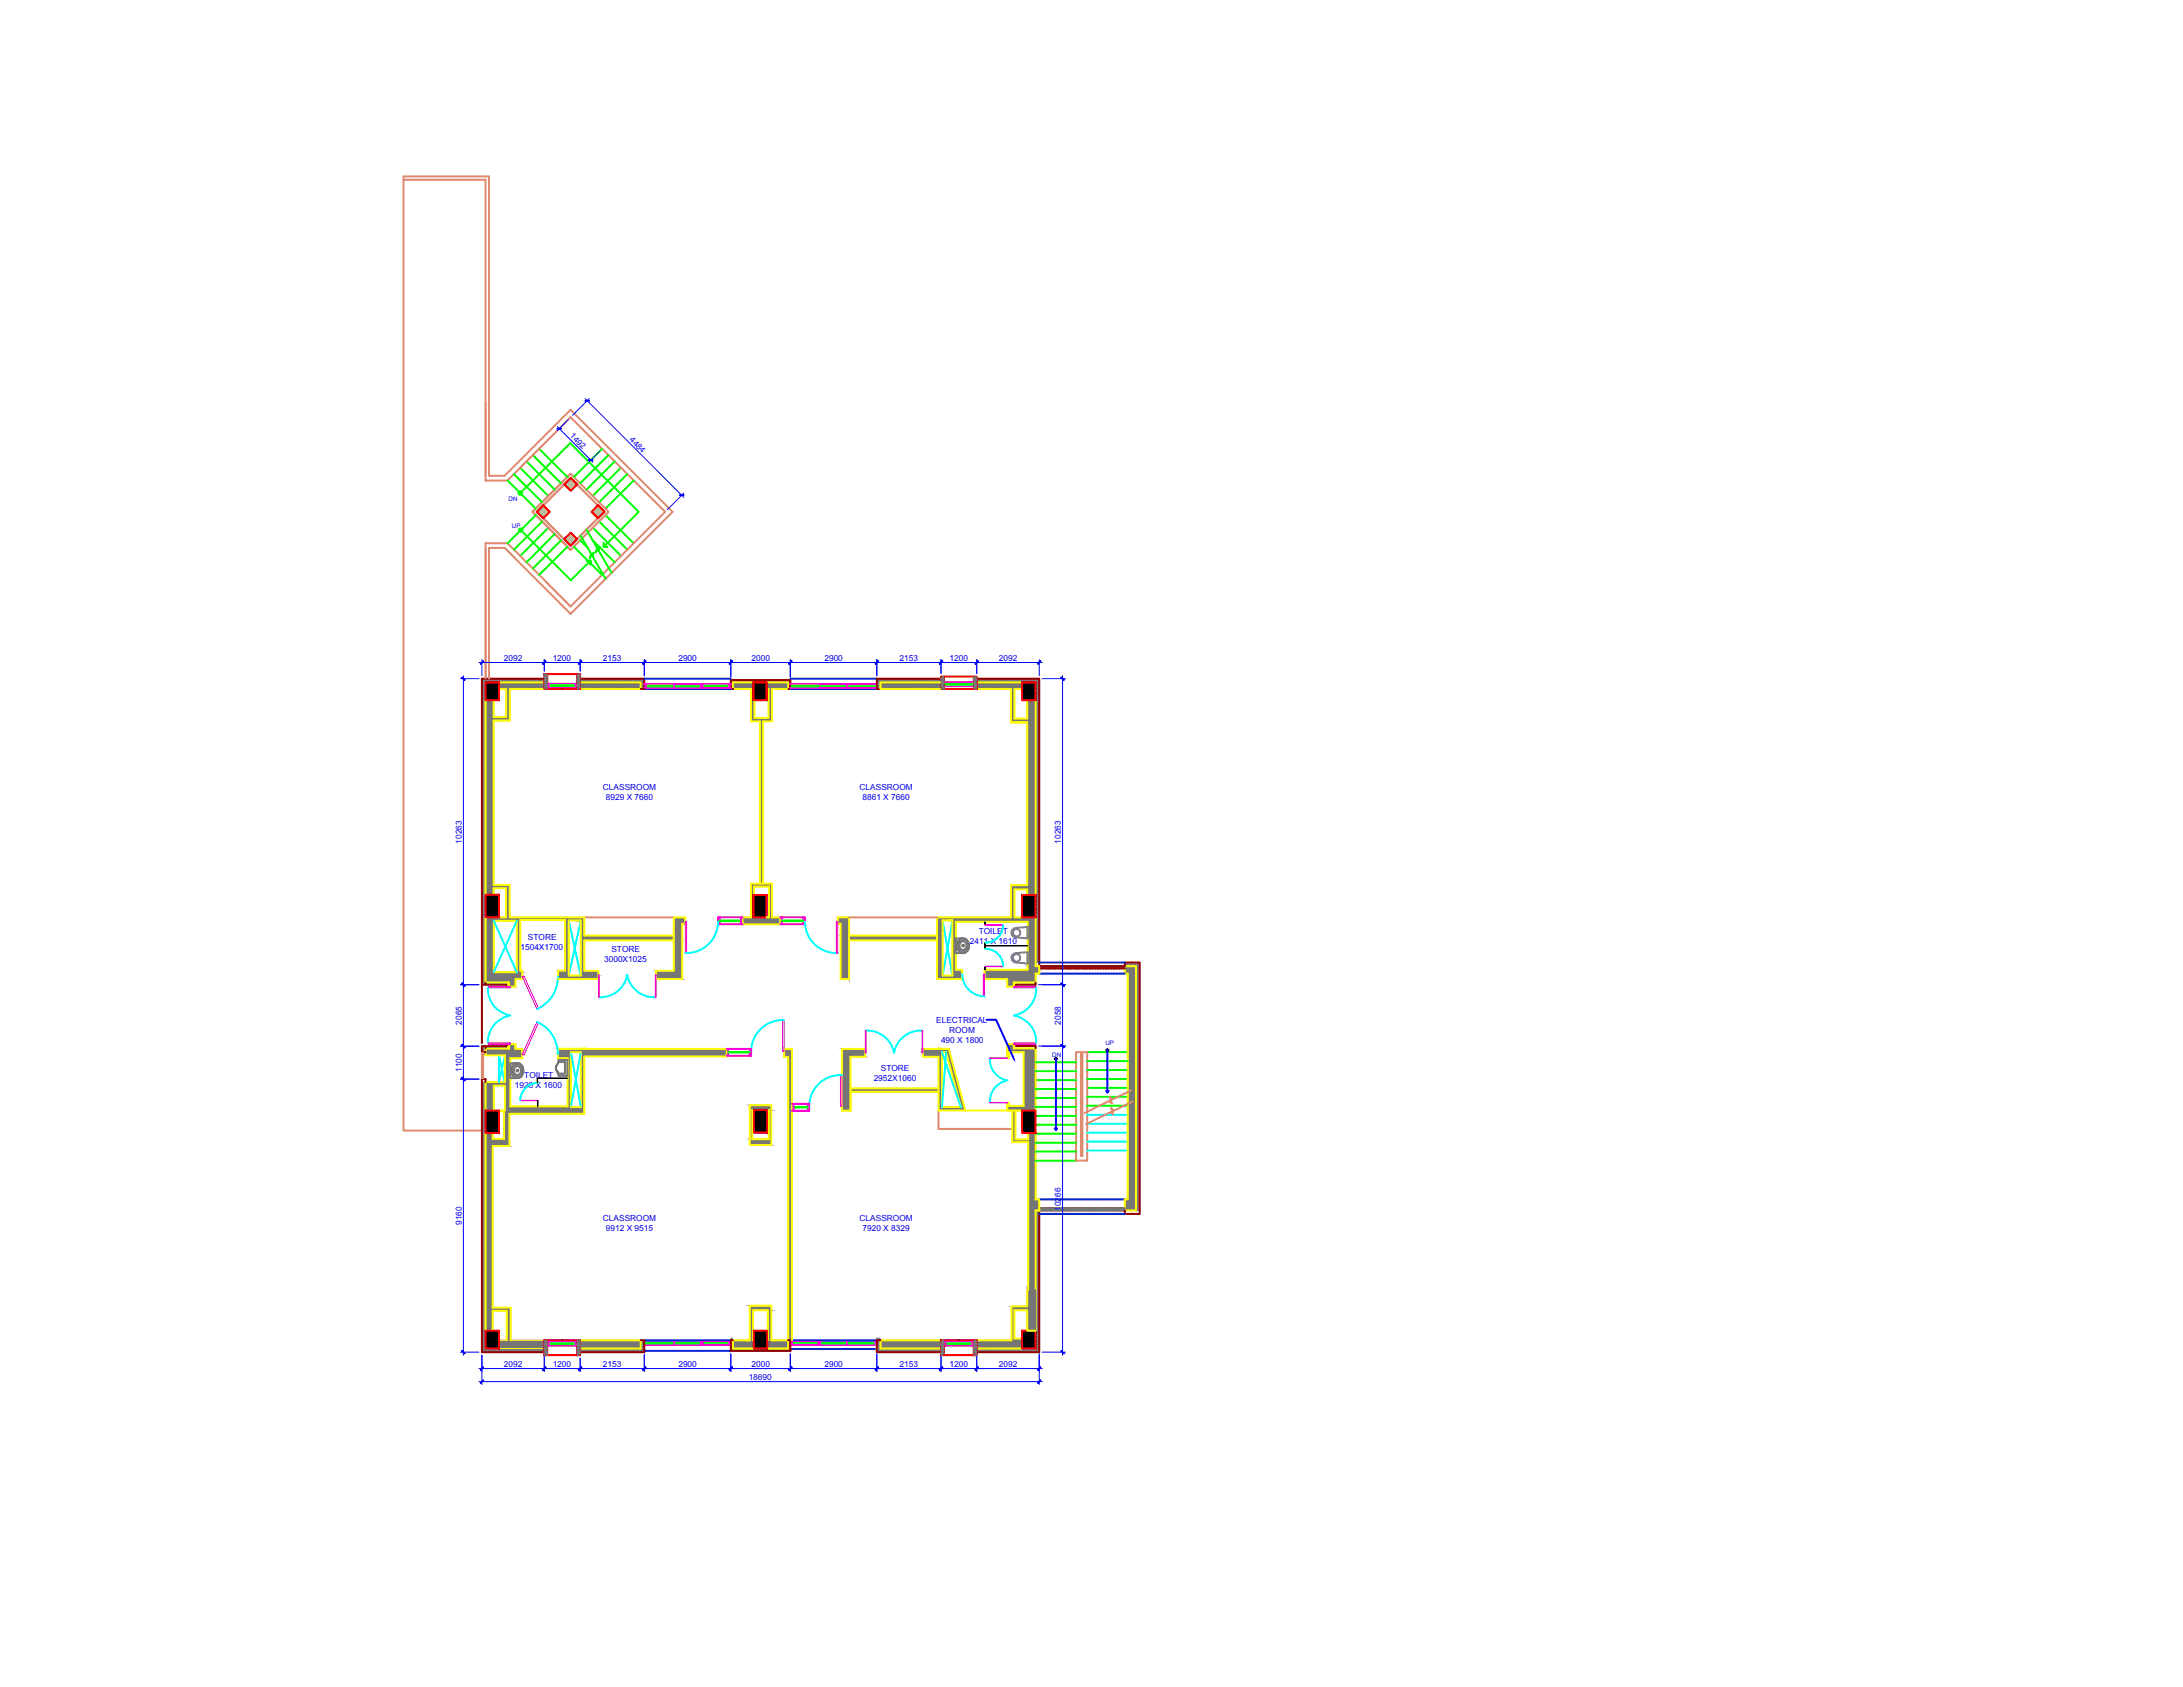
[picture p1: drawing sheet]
<svg xmlns="http://www.w3.org/2000/svg" width="279mm" height="216mm" viewBox="0 0 279 216" stroke-linecap="round" stroke-linejoin="round" font-family="sans-serif">
<defs><g id="words">
<g font-size="1.1" fill="#00f">
<text x="72.9" y="55.9" transform="rotate(45 72.9 55.9)">1492</text>
<text x="80.5" y="56.4" transform="rotate(45 80.5 56.4)">4484</text>
<text x="64.5" y="84.6">2092</text>
<text x="70.7" y="84.6">1200</text>
<text x="77.2" y="84.6">2153</text>
<text x="86.8" y="84.6">2900</text>
<text x="96.2" y="84.6">2000</text>
<text x="105.5" y="84.6">2900</text>
<text x="115.1" y="84.6">2153</text>
<text x="121.5" y="84.6">1200</text>
<text x="127.8" y="84.6">2092</text>
<text x="77.2" y="101.1">CLASSROOM</text>
<text x="110" y="101.1">CLASSROOM</text>
<text x="59.1" y="108" transform="rotate(-90 59.1 108)">10263</text>
<text x="77.6" y="102.4">8929 X 7660</text>
<text x="110.4" y="102.4">8861 X 7660</text>
<text x="135.8" y="108" transform="rotate(-90 135.8 108)">10263</text>
<text x="125.3" y="119.6">TOILET</text>
<text x="66.6" y="121.5">1504X1700</text>
<text x="67.6" y="120.3">STORE</text>
<text x="77.3" y="123.1">3000X1025</text>
<text x="78.3" y="121.8">STORE</text>
<text x="124.1" y="120.8">2411 X 1610</text>
<text x="59.1" y="131.1" transform="rotate(-90 59.1 131.1)">2065</text>
<text x="119.8" y="131">ELECTRICAL</text>
<text x="135.8" y="131.1" transform="rotate(-90 135.8 131.1)">2058</text>
<text x="59.1" y="137.2" transform="rotate(-90 59.1 137.2)">1100</text>
<text x="112.7" y="137">STORE</text>
<text x="120.4" y="133.5">490 X 1800</text>
<text x="121.5" y="132.2">ROOM</text>
<text x="65.9" y="139.3">1920 X 1600</text>
<text x="67.1" y="138">TOILET</text>
<text x="111.8" y="138.3">2952X1060</text>
<text x="135.8" y="155" transform="rotate(-90 135.8 155)">10266</text>
<text x="59.1" y="156.8" transform="rotate(-90 59.1 156.8)">9160</text>
<text x="77.2" y="156.2">CLASSROOM</text>
<text x="77.6" y="157.5">9912 X 9515</text>
<text x="110" y="156.2">CLASSROOM</text>
<text x="110.4" y="157.5">7920 X 8329</text>
<text x="64.5" y="174.9">2092</text>
<text x="70.7" y="174.9">1200</text>
<text x="77.2" y="174.9">2153</text>
<text x="86.8" y="174.9">2900</text>
<text x="95.8" y="176.6">18690</text>
<text x="96.2" y="174.9">2000</text>
<text x="105.5" y="174.9">2900</text>
<text x="115.1" y="174.9">2153</text>
<text x="121.5" y="174.9">1200</text>
<text x="127.8" y="174.9">2092</text>
</g>
<g font-size=".8" fill="#00f">
<text x="65.1" y="64.2">DN</text>
<text x="65.5" y="67.5">UP</text>
<text x="134.7" y="135.3">DN</text>
<text x="141.5" y="133.7">UP</text>
</g>
</g></defs>
<!-- layer: A- Hatch (W) -->
<g fill="#767676" stroke="#767676" stroke-width=".13">
<path d="M119.9 124.9h3.2v.4z"/>
<path d="M74.8 125.3h1.8z"/>
<path d="M128.9 133.6h.9z"/>
<path d="M71.4 134.2h3.4z"/>
<path d="M128.9 135h.2v.4z"/>
<path d="M125 87.3l5.8 .9v-.9zM125 87.3l5.8 .9h-5.8z"/>
<path d="M112.7 87.3l7.7 .9v-.9zM112.7 87.3l7.7 .9h-7.7z"/>
<path d="M98.1 87.3l2.8 .9v-.9zM98.1 87.3l2.8 .9h-2.8z"/>
<path d="M93.8 87.3l2.8 .9v-.9zM93.8 87.3l2.8 .9h-2.8z"/>
<path d="M74.3 87.3l7.7 .9v-.9zM74.3 87.3l7.7 .9h-7.7z"/>
<path d="M63.9 87.3l5.8 .9v-.9zM63.9 87.3l5.8 .9h-5.8z"/>
<path d="M64.8 88.2l.5 3.6v-3.6zM64.8 88.2l.5 3.6h-.5z"/>
<path d="M62.1 89.6l1.1 2.2v-2.2zM62.1 89.6l1.1 2.2h-1.1z"/>
<path d="M98.4 88.2l.4 3.7v-3.7zM98.4 88.2l.4 3.7h-.4z"/>
<path d="M96.1 88.2l.5 3.7v-3.7zM96.1 88.2l.5 3.7h-.5z"/>
<path d="M131.5 89.6l1 2.4v-2.4zM131.5 89.6l1 2.4h-1z"/>
<path d="M129.4 88.2l.4 3.8v-3.8zM129.4 88.2l.4 3.8h-.4z"/>
<path d="M62.1 91.8l3.2 .4v-.4zM62.1 91.8l3.2 .4h-3.2z"/>
<path d="M131.5 92l1 .2v-.2zM131.5 92l1 .2h-1z"/>
<path d="M129.4 92l2.1 .2v-.2zM129.4 92l2.1 .2h-2.1z"/>
<path d="M131.5 92.2l1 .1v-.1zM131.5 92.2l1 .1h-1z"/>
<path d="M129.4 92.2l2.1 .1v-.1zM129.4 92.2l2.1 .1h-2.1z"/>
<path d="M96.1 91.9l2.7 .4v-.4zM96.1 91.9l2.7 .4h-2.7z"/>
<path d="M129.4 92.3l2.1 .1v-.1zM129.4 92.3l2.1 .1h-2.1z"/>
<path d="M97.3 92.3l.4 20.8v-20.8zM97.3 92.3l.4 20.8h-.4z"/>
<path d="M62.1 92.2l1.1 21.1v-21.1zM62.1 92.2l1.1 21.1h-1.1z"/>
<path d="M131.5 92.3l1 21v-21zM131.5 92.3l1 21h-1z"/>
<path d="M131.5 113.3l1 .4v-.4zM131.5 113.3l1 .4h-1z"/>
<path d="M129.4 113.3l2.1 .4v-.4zM129.4 113.3l2.1 .4h-2.1z"/>
<path d="M62.1 113.3l3.1 .4v-.4zM62.1 113.3l3.1 .4h-3.1z"/>
<path d="M129.4 113.7l2.1 .1v-.1zM129.4 113.7l2.1 .1h-2.1z"/>
<path d="M62.1 113.7l1.1 .7v-.7zM62.1 113.7l1.1 .7h-1.1z"/>
<path d="M131.5 113.7l1 .8v-.8zM131.5 113.7l1 .8h-1z"/>
<path d="M62.1 114.4l1.1 .1v-.1zM62.1 114.4l1.1 .1h-1.1z"/>
<path d="M129.4 113.8l.4 3.6v-3.6zM129.4 113.8l.4 3.6h-.4z"/>
<path d="M64.8 113.7l.4 3.7v-3.7zM64.8 113.7l.4 3.7h-.4z"/>
<path d="M131.5 117.4l1 .3v-.3zM131.5 117.4l1 .3h-1z"/>
<path d="M129.4 117.4l2.1 .3v-.3zM129.4 117.4l2.1 .3h-2.1z"/>
<path d="M62.1 117.4l12.7 .3v-.3zM62.1 117.4l12.7 .3h-12.7z"/>
<path d="M119.9 117.4l9.5 .4v-.4zM119.9 117.4l9.5 .4h-9.5z"/>
<path d="M72.3 117.7l2.5 .1zM72.3 117.7l2.5 .1z"/>
<path d="M72.8 117.8h2zM72.8 117.8h2z"/>
<path d="M62.1 117.7l4.5 .1v-.1zM62.1 117.7l4.5 .1h-4.5z"/>
<path d="M129.4 117.7l2.1 .1v-.1zM129.4 117.7l2.1 .1h-2.1z"/>
<path d="M121.9 117.8h7.5zM121.9 117.8h7.5z"/>
<path d="M66.1 117.8h.5zM66.1 117.8h.5z"/>
<path d="M131.5 117.7l1 .3v-.3zM131.5 117.7l1 .3h-1z"/>
<path d="M129.4 117.8l2.1 .2v-.2zM129.4 117.8l2.1 .2h-2.1z"/>
<path d="M121.9 117.8l7.5 .2v-.2zM121.9 117.8l7.5 .2h-7.5z"/>
<path d="M107.2 117.4l1.5 .8v-.8zM107.2 117.4l1.5 .8h-1.5z"/>
<path d="M86.2 117.4l1.5 .8v-.8zM86.2 117.4l1.5 .8h-1.5z"/>
<path d="M119.9 117.8l.8 1.9v-1.9zM119.9 117.8l.8 1.9h-.8z"/>
<path d="M107.6 118.2l1.1 1.5v-1.5zM107.6 118.2l1.1 1.5h-1.1z"/>
<path d="M86.2 118.2l1.1 1.5v-1.5zM86.2 118.2l1.1 1.5h-1.1z"/>
<path d="M74.3 117.8l.5 1.9v-1.9zM74.3 117.8l.5 1.9h-.5z"/>
<path d="M119.9 119.7l.8 .6v-.6zM119.9 119.7l.8 .6h-.8z"/>
<path d="M108.7 119.7l11.2 .6v-.6zM108.7 119.7l11.2 .6h-11.2z"/>
<path d="M107.6 119.7l1.1 .6v-.6zM107.6 119.7l1.1 .6h-1.1z"/>
<path d="M86.2 119.7l1.1 .6v-.6zM86.2 119.7l1.1 .6h-1.1z"/>
<path d="M74.3 119.7l11.9 .6v-.6zM74.3 119.7l11.9 .6h-11.9z"/>
<path d="M131.5 118l1 5.6v-5.6zM131.5 118l1 5.6h-1z"/>
<path d="M131.5 123.6l1.5 .5v-.5zM131.5 123.6l1.5 .5h-1.5z"/>
<path d="M121.9 118l.4 6.1v-6.1zM121.9 118l.4 6.1h-.4z"/>
<path d="M72.3 117.8l.5 6.4v-6.4zM72.3 117.8l.5 6.4h-.5z"/>
<path d="M66.1 117.8l.5 6.4v-6.4zM66.1 117.8l.5 6.4h-.5z"/>
<path d="M86.2 120.3l1.1 3.9v-3.9zM86.2 120.3l1.1 3.9h-1.1z"/>
<path d="M74.3 120.3l.5 3.9v-3.9zM74.3 120.3l.5 3.9h-.5z"/>
<path d="M62.1 117.8l1.1 6.6v-6.6zM62.1 117.8l1.1 6.6h-1.1z"/>
<path d="M66.1 124.2l.7 .2v-.2zM66.1 124.2l.7 .2h-.7z"/>
<path d="M62.1 124.4h4zM62.1 124.4h4z"/>
<path d="M144 123.6l1.4 1v-1zM144 123.6l1.4 1h-1.4z"/>
<path d="M126 124.1l7 .5v-.5zM126 124.1l7 .5h-7z"/>
<path d="M74.3 124.2l2.3 .7v-.7zM74.3 124.2l2.3 .7h-2.3z"/>
<path d="M71.4 124.2l1.4 .7v-.7zM71.4 124.2l1.4 .7h-1.4z"/>
<path d="M121.9 124.1l1.2 .8v-.8zM121.9 124.1l1.2 .8h-1.2z"/>
<path d="M119.9 120.3l.8 4.6v-4.6zM119.9 120.3l.8 4.6h-.8z"/>
<path d="M74.3 124.9h2.3zM74.3 124.9h2.3z"/>
<path d="M71.4 124.9h2.9zM71.4 124.9h2.9z"/>
<path d="M119.9 125.3h3.2zM119.9 124.9l3.2 .4h-3.2z"/>
<path d="M84 124.2l3.3 1.1v-1.1zM84 124.2l3.3 1.1h-3.3z"/>
<path d="M126 124.6l6.5 .7v-.7zM126 124.6l6.5 .7h-6.5z"/>
<path d="M107.6 120.3l1.1 5v-5zM107.6 120.3l1.1 5h-1.1z"/>
<path d="M71.4 124.9l5.2 .4v-.4zM71.4 124.9l5.2 .4h-5.2z"/>
<path d="M62.1 124.4l4.7 .9v-.9zM62.1 124.4l4.7 .9h-4.7z"/>
<path d="M84 125.3h1.8zM84 125.3h1.8zM84 125.3h3.3z"/>
<path d="M128.9 125.3l3.6 .4v-.4zM128.9 125.3l3.6 .4h-3.6z"/>
<path d="M62.1 125.3l3.9 .4v-.4zM62.1 125.3l3.9 .4h-3.9z"/>
<path d="M128.9 125.7l.9 .6v-.6zM128.9 125.7l.9 .6h-.9z"/>
<path d="M65.1 125.7l.9 .6v-.6zM65.1 125.7l.9 .6h-.9z"/>
<path d="M128.9 133.6l.9 .6v-.6zM128.9 133.6l.9 .6h-.9z"/>
<path d="M65.1 133.6l.9 .6v-.6zM65.1 133.6l.9 .6h-.9z"/>
<path d="M62.1 134.2h3.9zM62.1 134.2h3.9z"/>
<path d="M74.8 134.2h18.2zM74.8 134.2h18.2z"/>
<path d="M118.1 134.2l3.5 .5-.2-.5zM118.1 134.2l3.5 .5h-3.5z"/>
<path d="M120.6 134.7h1zM120.6 134.7h1z"/>
<path d="M118.1 134.7h2.5zM118.1 134.7h2.5z"/>
<path d="M120.6 134.7h1zM120.6 134.7h1z"/>
<path d="M128.9 134.2l3.6 .5v-.5zM128.9 134.2l3.6 .5h-3.6z"/>
<path d="M71.4 134.2l21.6 .5v-.5zM71.4 134.2l21.6 .5h-21.6z"/>
<path d="M74.3 134.7h18.7zM74.3 134.7h18.7z"/>
<path d="M71.4 134.7l1.7 .1v-.1zM71.4 134.7l1.7 .1h-1.7z"/>
<path d="M128.9 134.7l.2 .3v-.3zM128.9 134.7l.2 .3h-.2zM128.9 135h.2zM128.9 135h.2z"/>
<path d="M62.1 134.2l4.7 .9v-.9zM62.1 134.2l4.7 .9h-4.7z"/>
<path d="M74.3 134.7l18.7 .5v-.5zM74.3 134.7l18.7 .5h-18.7z"/>
<path d="M118.1 134.7l2.5 .5v-.5zM118.1 134.7l2.5 .5h-2.5z"/>
<path d="M107.8 134.2l2.9 1v-1zM107.8 134.2l2.9 1h-2.9z"/>
<path d="M100.4 134.2l1 1.1v-1.1zM100.4 134.2l1 1.1h-1z"/>
<path d="M128.9 135.4h.2zM128.9 135l.2 .4h-.2z"/>
<path d="M71.4 134.8l1.7 .6v-.6zM71.4 134.8l1.7 .6h-1.7z"/>
<path d="M64.6 135.1l2.2 .3v-.3zM64.6 135.1l2.2 .3h-2.2z"/>
<path d="M64.6 135.4l.7 3.1v-3.1zM64.6 135.4l.7 3.1h-.7z"/>
<path d="M62.1 138.5l3.2 .4v-.4zM62.1 138.5l3.2 .4h-3.2z"/>
<path d="M107.8 135.2l1.1 4.1v-4.1zM107.8 135.2l1.1 4.1h-1.1z"/>
<path d="M108.9 139.3l11.2 .4v-.4zM108.9 139.3l11.2 .4h-11.2z"/>
<path d="M107.8 139.3l1.1 .4v-.4zM107.8 139.3l1.1 .4h-1.1z"/>
<path d="M128.9 141.2h.2zM128.9 141.2h.2z"/>
<path d="M131 134.7l1.5 6.8v-6.8zM131 134.7l1.5 6.8h-1.5z"/>
<path d="M128.9 141.2l.2 .3v-.3zM128.9 141.2l.2 .3h-.2z"/>
<path d="M72.6 135.4l.5 6.2v-6.2zM72.6 135.4l.5 6.2h-.5z"/>
<path d="M64.6 138.9l.7 2.7v-2.7zM64.6 138.9l.7 2.7h-.7z"/>
<path d="M64.6 141.6l8.5 .1v-.1zM64.6 141.6l8.5 .1h-8.5z"/>
<path d="M74.3 135.2l.5 6.5v-6.5zM74.3 135.2l.5 6.5h-.5z"/>
<path d="M121.1 134.7l2.3 7-1.8-7zM121.1 134.7l2.3 7h-.4z"/>
<path d="M120.1 135.2l.5 6.5v-6.5zM120.1 135.2l.5 6.5h-.5z"/>
<path d="M96 141.4l2.7 .7v-.7zM96 141.4l2.7 .7h-2.7z"/>
<path d="M128.9 141.5l3.6 .6v-.6zM128.9 141.5l3.6 .6h-3.6z"/>
<path d="M120.1 141.7l3.4 .4-.1-.4zM120.1 141.7l3.4 .4h-3.4z"/>
<path d="M129.2 142.1h3.3zM129.2 142.1h3.3z"/>
<path d="M62.1 138.9l1.1 3.2v-3.2zM62.1 138.9l1.1 3.2h-1.1z"/>
<path d="M64.6 141.7l10.2 .4v-.4zM64.6 141.7l10.2 .4h-10.2z"/>
<path d="M107.8 139.7l1.1 2.4v-2.4zM107.8 139.7l1.1 2.4h-1.1z"/>
<path d="M63.9 142.1l10.9 .1v-.1zM63.9 142.1l10.9 .1h-10.9z"/>
<path d="M64.5 142.2l10.3 .4v-.4zM64.5 142.2l10.3 .4h-10.3z"/>
<path d="M64.5 142.6l.7 3.1v-3.1zM64.5 142.6l.7 3.1h-.7z"/>
<path d="M62.1 145l1 .7v-.7zM62.1 145l1 .7h-1z"/>
<path d="M98.4 142.1l.3 3.7v-3.7zM98.4 142.1l.3 3.7h-.3z"/>
<path d="M96 142.1l.3 3.7v-3.7zM96 142.1l.3 3.7h-.3z"/>
<path d="M129.6 142.1l.4 3.7v-3.7zM129.6 142.1l.4 3.7h-.4z"/>
<path d="M129.6 145.8l2 .4v-.4zM129.6 145.8l2 .4h-2z"/>
<path d="M96 145.8l2.7 .7v-.7zM96 145.8l2.7 .7h-2.7z"/>
<path d="M62.1 145.7l3.1 1v-1zM62.1 145.7l3.1 1h-3.1z"/>
<path d="M144.3 124.6l1.1 28.9v-28.9zM144.3 124.6l1.1 28.9h-1.1z"/>
<path d="M131.6 145l.9 8.5v-8.5zM131.6 145l.9 8.5h-.9z"/>
<path d="M144 153.5l1.4 1.4v-1.4zM144 153.5l1.4 1.4h-1.4z"/>
<path d="M131.6 153.5l1.4 1.4v-1.4zM131.6 153.5l1.4 1.4h-1.4z"/>
<path d="M131.6 154.9l.9 10.2v-10.2zM131.6 154.9l.9 10.2h-.9z"/>
<path d="M62.1 146.7l1 20.7v-20.7zM62.1 146.7l1 20.7h-1z"/>
<path d="M96 167.1l2.7 .6v-.6zM96 167.1l2.7 .6h-2.7z"/>
<path d="M129.5 167.2l2 .5v-.5zM129.5 167.2l2 .5h-2z"/>
<path d="M62.1 167.4l3.3 .4v-.4zM62.1 167.4l3.3 .4h-3.3z"/>
<path d="M62.1 167.8l1 2.5v-2.5zM62.1 167.8l1 2.5h-1z"/>
<path d="M129.5 167.7l.3 3.6v-3.6zM129.5 167.7l.3 3.6h-.3z"/>
<path d="M129.5 171.3l1.3 .2v-.2zM129.5 171.3l1.3 .2h-1.3z"/>
<path d="M100.9 135.3l.5 36.2v-36.2zM100.9 135.3l.5 36.2h-.5z"/>
<path d="M98.3 167.7l.4 3.8v-3.8zM98.3 167.7l.4 3.8h-.4z"/>
<path d="M96 167.7l.4 3.8v-3.8zM96 167.7l.4 3.8h-.4z"/>
<path d="M64.9 167.8l.5 3.7v-3.7zM64.9 167.8l.5 3.7h-.5z"/>
<path d="M125 171.5l5.8 1.1v-1.1zM125 171.5l5.8 1.1h-5.8z"/>
<path d="M112.7 171.5l7.7 1.1v-1.1zM112.7 171.5l7.7 1.1h-7.7z"/>
<path d="M98.2 171.5l2.7 1.1v-1.1zM98.2 171.5l2.7 1.1h-2.7z"/>
<path d="M93.8 171.5l2.7 1.1v-1.1zM93.8 171.5l2.7 1.1h-2.7z"/>
<path d="M74.3 171.5l7.7 1.1v-1.1zM74.3 171.5l7.7 1.1h-7.7z"/>
<path d="M63.9 171.5l5.8 1.1v-1.1zM63.9 171.5l5.8 1.1h-5.8z"/>
<path d="M98.4 113.1l.4 .4v-.4zM98.4 113.1l.4 .4h-.4z"/>
<path d="M96.5 113.1l1.9 .4v-.4zM96.5 113.1l1.9 .4h-1.9z"/>
<path d="M96.1 113.1l.4 .4v-.4zM96.1 113.1l.4 .4h-.4z"/>
<path d="M96.1 113.5l.4 1v-1zM96.1 113.5l.4 1h-.4z"/>
<path d="M98.4 113.5l.4 3.9v-3.9zM98.4 113.5l.4 3.9h-.4z"/>
<path d="M96.1 114.5l.3 2.9v-2.9zM96.1 114.5l.3 2.9h-.3z"/>
<path d="M95 117.4l4.9 .9v-.9zM95 117.4l4.9 .9h-4.9z"/>
<path d="M131.5 165.1l1 5.2v-5.2zM131.5 165.1l1 5.2h-1z"/>
</g>
<!-- layer: A- Hatch (S) -->
<g fill="none" stroke="#767676" stroke-width=".25">
<path d="M61.8 86.9h-.1M62.1 86.9l-.4 .4M62.1 87.5l-.4 .4M62.1 87.8l-.4 .5M62.1 88.2l-.4 .4M62.1 88.5l-.4 .5M62.1 88.8l-.4 .5M62.1 89.2l-.4 .4M62.1 89.5l-.4 .5M62.1 89.8l-.4 .5M62.1 90.2l-.4 .4M62.1 90.5l-.4 .5"/>
<path d="M62.1 90.9l-.4 .4M62.1 91.2l-.4 .4M62.1 91.5l-.4 .5M62.1 91.9l-.4 .4M62.1 92.2l-.4 .5M62.1 92.6l-.4 .4M62.1 92.9l-.4 .4M62.1 93.2l-.4 .5M62.1 93.5l-.4 .5M62.1 93.9l-.4 .5M62.1 94.2l-.4 .5M62.1 94.6l-.4 .4"/>
<path d="M62.1 94.9l-.4 .5M62.1 95.2l-.4 .5M62.1 95.6l-.4 .4M62.1 95.9l-.4 .5M62.1 96.3l-.4 .4M62.1 96.6l-.4 .4M62.1 96.9l-.4 .5M62.1 97.3l-.4 .4M62.1 97.6l-.4 .5M62.1 98l-.4 .4M62.1 98.3l-.4 .4M62.1 98.6l-.4 .5"/>
<path d="M62.1 98.9l-.4 .5M62.1 99.3l-.4 .5M62.1 99.6l-.4 .5M62.1 100l-.4 .4M62.4 86.9l-.7 .7M62.8 86.9l-.5 .4M63.1 86.9l-.4 .4M63.4 86.9l-.4 .4M63.8 86.9l-.5 .4M64.1 86.9l-.5 .4M64.5 86.9l-.5 .4M64.8 86.9l-.5 .4"/>
<path d="M65.1 86.9l-.4 .4M65.5 86.9l-.5 .4M65.8 86.9l-.5 .4M66.1 86.9l-.4 .4M66.5 86.9l-.5 .4M66.8 86.9l-.4 .4M67.1 86.9l-.4 .4M67.5 86.9l-.5 .4M67.8 86.9l-.4 .4M68.2 86.9l-.5 .4M68.5 86.9l-.4 .4M68.8 86.9l-.4 .4"/>
<path d="M69.2 86.9l-.5 .4M69.5 86.9l-.5 .4M69.8 86.3l-.1 .1M70 86.3l-.3 .4M70 86.7l-.6 .6M70 87.7l-.3 .3M70 87l-.3 .4M70 87.3l-.3 .4M70 88l-.1 .2M74.1 86.3l-.2 .3M74.3 86.8l-.4 .4M74.3 87.5l-.4 .4"/>
<path d="M74.3 87.9l-.4 .3M74.3 86.5l-.4 .4M74.6 86.9l-.7 .7M74.9 86.9l-.5 .4M75.2 86.9l-.4 .4M75.6 86.9l-.5 .4M75.9 86.9l-.4 .4M76.3 86.9l-.5 .4M76.6 86.9l-.5 .4M76.9 86.9l-.4 .4M77.3 86.9l-.5 .4M77.6 86.9l-.4 .4"/>
<path d="M77.9 86.9l-.4 .4M78.3 86.9l-.5 .4M78.6 86.9l-.4 .4M79 86.9l-.5 .4M79.3 86.9l-.5 .4M79.6 86.9l-.4 .4M80 86.9l-.5 .4M80.3 86.9l-.5 .4M80.6 86.9l-.4 .4M81 86.9l-.5 .4M81.3 86.9l-.4 .4M81.7 86.9l-.5 .4"/>
<path d="M82 86.9l-.5 .4M82.3 86.9l-.4 .4M82.5 87.1l-.5 .4M82.5 87.4l-.5 .5M82.5 87.7l-.5 .5M82.5 88.1l-.1 .1M93.6 87l-.1 .1M93.8 87.5l-.3 .3M93.8 87.9l-.3 .3M94 87l-.5 .5M94.3 87l-.3 .3M94.6 87l-.3 .3"/>
<path d="M95 87l-.3 .3M95.3 87l-.3 .3M95.7 87l-.3 .3M96 87l-.3 .3M96.3 87l-.3 .3M96.7 87l-.3 .3M97 87l-.3 .3M97.3 87l-.3 .3M97.7 87l-.3 .3M98 87l-.3 .3M98.4 87l-.3 .3M98.7 87l-.3 .3"/>
<path d="M99 87l-.3 .3M99.4 87l-.3 .3M99.7 87l-.3 .3M100 87l-.3 .3M100.4 87l-.3 .3M100.7 87l-.3 .3M101 87l-.2 .3M101.2 87.3l-.3 .2M101.2 87.6l-.3 .3M101.2 87.9l-.3 .3M112.4 86.9l-.2 .1M112.7 86.9l-.5 .4"/>
<path d="M112.7 87.5l-.5 .5M112.7 87.9l-.2 .1M113 86.9l-.8 .8M113.4 86.9l-.5 .4M113.7 86.9l-.5 .4M114 86.9l-.4 .4M114.4 86.9l-.5 .4M114.7 86.9l-.4 .4M115 86.9l-.4 .4M115.4 86.9l-.5 .4M115.7 86.9l-.4 .4M116.1 86.9l-.5 .4"/>
<path d="M116.4 86.9l-.5 .4M116.7 86.9l-.4 .4M117.1 86.9l-.5 .4M117.4 86.9l-.5 .4M117.8 86.9l-.5 .4M118.1 86.9l-.5 .4M118.4 86.9l-.4 .4M118.7 86.9l-.4 .4M119.1 86.9l-.5 .4M119.4 86.9l-.4 .4M119.8 86.9l-.5 .4M120.1 86.9l-.4 .4"/>
<path d="M120.7 86.6l-.7 .7M120.8 88.2h.1M120.8 86.8l-.5 .5M120.8 87.2l-.4 .3M120.8 87.8l-.3 .4M120.8 87.5l-.4 .4M124.8 86.6l-.2 .1M125 86.7l-.4 .4M125 87.3l-.4 .4M125 87.7l-.4 .4M125 88l-.1 .2M125.2 86.9l-.6 .5"/>
<path d="M125.5 86.9l-.4 .4M125.8 86.9l-.4 .4M126.2 86.9l-.5 .4M126.5 86.9l-.5 .4M126.9 86.9l-.5 .4M127.2 86.9l-.5 .4M127.5 86.9l-.4 .4M127.9 86.9l-.5 .4M128.2 86.9l-.5 .4M128.5 86.9l-.4 .4M128.9 86.9l-.5 .4M129.2 86.9l-.4 .4"/>
<path d="M129.5 86.9l-.4 .4M129.9 86.9l-.5 .4M130.2 86.9l-.4 .4M130.6 86.9l-.5 .4M130.9 86.9l-.5 .4M131.2 86.9l-.4 .4M131.6 86.9l-.5 .4M131.9 86.9l-.5 .4M132.2 86.9l-.4 .4M132.6 86.9l-.5 .4M132.9 86.9l-.4 .4M133 87.1l-.5 .5"/>
<path d="M133 87.5l-.5 .4M133 87.8l-.5 .5M133 88.1l-.5 .5M133 88.5l-.5 .4M133 88.8l-.5 .5M133 89.1l-.5 .5M133 89.5l-.5 .4M133 89.8l-.5 .5M133 90.1l-.5 .5M133 90.5l-.5 .4M133 90.8l-.5 .5M133 91.2l-.5 .4"/>
<path d="M133 91.5l-.5 .5M133 91.8l-.5 .5M133 92.2l-.5 .4M133 92.5l-.5 .5M133 92.9l-.5 .4M133 93.2l-.5 .5M133 93.5l-.5 .5M133 93.9l-.5 .4M133 94.2l-.5 .5M133 94.5l-.5 .5M133 94.9l-.5 .4M133 95.2l-.5 .5"/>
<path d="M133 95.5l-.5 .5M133 95.9l-.5 .4M133 96.2l-.5 .5M133 96.6l-.5 .4M133 96.9l-.5 .5M133 97.2l-.5 .5M133 97.6l-.5 .4M133 97.9l-.5 .5M133 98.2l-.5 .5M133 98.6l-.5 .4M133 98.9l-.5 .5M133 99.3l-.5 .4"/>
<path d="M133 99.6l-.5 .4M133 99.9l-.5 .5M62.1 100.3l-.4 .5M62.1 100.6l-.4 .5M62.1 101l-.4 .4M62.1 101.3l-.4 .5M62.1 101.7l-.4 .4M62.1 102l-.4 .4M62.1 102.3l-.4 .5M62.1 102.7l-.4 .4M62.1 103l-.4 .5M62.1 103.3l-.4 .5"/>
<path d="M62.1 103.7l-.4 .4M62.1 104l-.4 .5M62.1 104.3l-.4 .5M62.1 104.7l-.4 .4M62.1 105l-.4 .5M62.1 105.4l-.4 .4M62.1 105.7l-.4 .5M62.1 106l-.4 .5M62.1 106.4l-.4 .4M62.1 106.7l-.4 .5M62.1 107.1l-.4 .4M62.1 107.4l-.4 .4"/>
<path d="M62.1 107.7l-.4 .5M62.1 108.1l-.4 .4M62.1 108.4l-.4 .5M62.1 108.7l-.4 .5M62.1 109.1l-.4 .4M62.1 109.4l-.4 .5M62.1 109.7l-.4 .5M62.1 110.1l-.4 .4M62.1 110.4l-.4 .5M62.1 110.8l-.4 .4M62.1 111.1l-.4 .5M62.1 111.4l-.4 .5"/>
<path d="M62.1 111.8l-.4 .4M62.1 112.1l-.4 .5M62.1 112.5l-.4 .4M62.1 112.8l-.4 .4M62.1 113.1l-.4 .5M62.1 113.4l-.4 .5M62.1 113.8l-.4 .5M62.1 114.1l-.4 .5M62.1 114.5l-.4 .4M62.1 114.8l-.4 .5M62.1 115.1l-.4 .5M62.1 115.5l-.4 .4"/>
<path d="M62.1 115.8l-.4 .5M62.1 116.2l-.4 .4M62.1 116.5l-.4 .5M62.1 116.8l-.4 .5M62.1 117.2l-.4 .4M62.1 117.5l-.4 .5M62.1 117.8l-.4 .5M62.1 118.2l-.4 .4M62.1 118.5l-.4 .5M62.1 118.8l-.4 .5M62.1 119.2l-.4 .4M62.1 119.5l-.4 .5"/>
<path d="M62.1 119.9l-.4 .4M133 100.3l-.5 .4M133 100.6l-.5 .5M133 100.9l-.5 .5M133 101.3l-.5 .4M133 101.6l-.5 .5M133 102l-.5 .4M133 102.3l-.5 .5M133 102.6l-.5 .5M133 103l-.5 .4M133 103.3l-.5 .5M133 103.6l-.5 .5"/>
<path d="M133 104l-.5 .4M133 104.3l-.5 .5M133 104.7l-.5 .4M133 105l-.5 .4M133 105.3l-.5 .5M133 105.7l-.5 .4M133 106l-.5 .5M133 106.3l-.5 .5M133 106.7l-.5 .4M133 107l-.5 .5M133 107.4l-.5 .4M133 107.7l-.5 .5"/>
<path d="M133 108l-.5 .5M133 108.4l-.5 .4M133 108.7l-.5 .5M133 109l-.5 .5M133 109.4l-.5 .4M133 109.7l-.5 .5M133 110.1l-.5 .4M133 110.4l-.5 .4M133 110.7l-.5 .5M133 111.1l-.5 .4M133 111.4l-.5 .5M133 111.7l-.5 .5"/>
<path d="M133 112.1l-.5 .4M133 112.4l-.5 .5M133 112.7l-.5 .5M133 113.1l-.5 .5M133 113.4l-.5 .5M133 113.8l-.5 .4M133 114.1l-.5 .4M133 114.4l-.5 .5M133 114.8l-.5 .4M133 115.1l-.5 .5M133 115.5l-.5 .4M133 115.8l-.5 .4"/>
<path d="M133 116.1l-.5 .5M133 116.5l-.5 .4M133 116.8l-.5 .5M133 117.1l-.5 .5M133 117.5l-.5 .4M133 117.8l-.5 .5M133 118.1l-.5 .5M133 118.5l-.5 .4M133 118.8l-.5 .5M133 119.2l-.5 .4M133 119.5l-.5 .4M133 119.8l-.5 .5"/>
<path d="M61.7 138.5h.1M61.9 133.9l-.2 .2M62.1 138.5l-.4 .4M62.1 120.2l-.4 .5M62.1 120.5l-.4 .5M62.1 120.9l-.4 .4M62.1 121.2l-.4 .5M62.1 121.6l-.4 .4M62.1 121.9l-.4 .4M62.1 122.2l-.4 .5M62.1 122.6l-.4 .4M62.1 122.9l-.4 .5"/>
<path d="M62.1 123.2l-.4 .5M62.1 123.6l-.4 .4M62.1 123.9l-.4 .5M62.1 124.2l-.4 .5M62.1 124.6l-.4 .4M62.1 124.9l-.4 .5M62.1 125.3l-.4 .4M62.1 125.6l-.4 .4M62.1 134.4l-.4 .4M62.1 134.7l-.3 .4M62.1 135v.1M62.1 138.8l-.4 .4"/>
<path d="M62.1 139.1l-.4 .4M62.1 139.4l-.4 .5M62.1 139.8l-.4 .4M62.3 133.9l-.6 .6M62.3 125.7l-.2 .3M62.6 133.9l-.3 .3M62.7 125.7l-.3 .3M62.9 133.9l-.2 .3M63 125.7l-.3 .3M63.3 133.9l-.3 .3M63.4 125.7l-.3 .3M63.6 133.9l-.3 .3"/>
<path d="M63.7 125.7l-.3 .3M64 133.9l-.3 .3M64 125.7l-.3 .3M64.3 133.9l-.3 .3M64.4 125.7l-.3 .3M64.6 133.9l-.3 .3M64.7 125.7l-.3 .3M64.9 133.6v.1M65 125.7l-.3 .3M65.1 126l-.2 .3M65.1 133.7l-.4 .5M65.1 134.1l-.1 .1"/>
<path d="M133 120.2l-.5 .4M133 120.5l-.5 .5M133 120.9l-.5 .4M133 121.2l-.5 .4M133 121.5l-.5 .5M133 121.8l-.5 .5M133 122.2l-.5 .5M133 122.5l-.5 .5M133 122.9l-.3 .3M144.1 123.2l-.1 .2M144.5 123.2l-.5 .4M144.8 123.2l-.4 .4"/>
<path d="M145.2 123.2l-.5 .4M145.5 123.2l-.5 .4M145.8 123.2l-.4 .4M145.9 123.5l-.5 .5M145.9 123.8l-.5 .5M145.9 124.2l-.5 .4M145.9 124.5l-.5 .5M145.9 124.9l-.5 .4M145.9 125.2l-.5 .4M145.9 125.5l-.5 .5M145.9 125.8l-.5 .5M145.9 126.2l-.5 .5"/>
<path d="M145.9 126.5l-.5 .5M145.9 126.9l-.5 .4M145.9 127.2l-.5 .5M145.9 127.5l-.5 .5M145.9 127.9l-.5 .4M145.9 128.2l-.5 .5M145.9 128.6l-.5 .4M145.9 128.9l-.5 .5M145.9 129.2l-.5 .5M145.9 129.6l-.5 .4M145.9 129.9l-.5 .5M145.9 130.3l-.5 .4"/>
<path d="M145.9 130.6l-.5 .4M145.9 130.9l-.5 .5M145.9 131.2l-.5 .5M145.9 131.6l-.5 .5M145.9 131.9l-.5 .5M145.9 132.3l-.5 .4M145.9 132.6l-.5 .5M145.9 132.9l-.5 .5M145.9 133.3l-.5 .4M145.9 133.6l-.5 .5M145.9 134l-.5 .4M145.9 134.3l-.5 .4"/>
<path d="M145.9 134.6l-.5 .5M145.9 135l-.5 .4M145.9 135.3l-.5 .5M145.9 135.7l-.5 .4M145.9 136l-.5 .4M145.9 136.3l-.5 .5M145.9 136.6l-.5 .5M145.9 137l-.5 .4M145.9 137.3l-.5 .5M145.9 137.7l-.5 .4M145.9 138l-.5 .5M145.9 138.3l-.5 .5"/>
<path d="M145.9 138.7l-.5 .4M145.9 139l-.5 .5M145.9 139.4l-.5 .4M145.9 139.7l-.5 .4M62.1 140.1l-.4 .5M62.1 140.4l-.4 .5M62.1 140.8l-.4 .4M62.1 141.1l-.4 .5M62.1 141.4l-.4 .5M62.1 141.8l-.4 .5M62.1 142.1l-.4 .5M62.1 142.5l-.4 .4"/>
<path d="M62.1 142.8l-.4 .4M62.1 143.1l-.4 .5M62.1 143.5l-.4 .4M62.1 143.8l-.4 .5M62.1 144.1l-.4 .5M62.1 144.5l-.4 .4M62.1 144.8l-.4 .5M62.1 145.2l-.4 .4M62.1 145.5l-.4 .5M62.1 145.8l-.4 .5M62.1 146.2l-.4 .4M62.1 146.5l-.4 .5"/>
<path d="M62.1 146.8l-.4 .5M62.1 147.2l-.4 .5M62.1 147.5l-.4 .5M62.1 147.9l-.4 .4M62.1 148.2l-.4 .4M62.1 148.5l-.4 .5M62.1 148.9l-.4 .4M62.1 149.2l-.4 .5M62.1 149.5l-.4 .5M62.1 149.9l-.4 .4M62.1 150.2l-.4 .5M62.1 150.6l-.4 .4"/>
<path d="M62.1 150.9l-.4 .5M62.1 151.2l-.4 .5M62.1 151.6l-.4 .4M62.1 151.9l-.4 .5M62.1 152.2l-.4 .5M62.1 152.6l-.4 .4M62.1 152.9l-.4 .5M62.1 153.3l-.4 .4M62.1 153.6l-.4 .4M62.1 153.9l-.4 .5M62.1 154.3l-.4 .4M62.1 154.6l-.4 .5"/>
<path d="M62.1 154.9l-.4 .5M62.1 155.3l-.4 .4M62.1 155.6l-.4 .5M62.1 155.9l-.4 .5M62.1 156.3l-.4 .5M62.1 156.6l-.4 .5M62.1 157l-.4 .4M62.1 157.3l-.4 .5M62.1 157.6l-.4 .5M62.1 158l-.4 .4M62.1 158.3l-.4 .5M62.1 158.7l-.4 .4"/>
<path d="M62.1 159l-.4 .4M62.1 159.3l-.4 .5M62.1 159.7l-.4 .4M62.1 160l-.4 .5M132.8 154.4l-.3 .3M133 154.6l-.5 .4M133 154.9l-.5 .5M133 155.3l-.5 .4M133 155.6l-.5 .4M133 155.9l-.5 .5M133 156.3l-.5 .4M133 156.6l-.5 .4"/>
<path d="M133 156.9l-.5 .5M133 157.3l-.5 .4M133 157.6l-.5 .5M133 157.9l-.5 .5M133 158.3l-.5 .4M133 158.6l-.5 .5M133 159l-.5 .4M133 159.3l-.5 .5M133 159.6l-.5 .5M133 160l-.5 .4M144.3 154.4l-.3 .3M144.6 154.4l-.5 .5"/>
<path d="M144.9 154.4l-.4 .5M145.3 154.4l-.5 .5M145.9 140l-.5 .5M145.9 140.4l-.5 .4M145.9 140.7l-.5 .5M145.9 141l-.5 .5M145.9 141.4l-.5 .4M145.9 141.7l-.5 .5M145.9 142l-.5 .5M145.9 142.4l-.5 .4M145.9 142.7l-.5 .5M145.9 143.1l-.5 .4"/>
<path d="M145.9 143.4l-.5 .5M145.9 143.7l-.5 .5M145.9 144.1l-.5 .4M145.9 144.4l-.5 .5M145.9 144.8l-.5 .4M145.9 145.1l-.5 .4M145.9 145.4l-.5 .5M145.9 145.8l-.5 .4M145.9 146.1l-.5 .5M145.9 146.4l-.5 .5M145.9 146.8l-.5 .4M145.9 147.1l-.5 .5"/>
<path d="M145.9 147.4l-.5 .5M145.9 147.8l-.5 .4M145.9 148.1l-.5 .5M145.9 148.5l-.5 .4M145.9 148.8l-.5 .5M145.9 149.1l-.5 .5M145.9 149.5l-.5 .4M145.9 149.8l-.5 .5M145.9 150.1l-.5 .5M145.9 150.5l-.5 .4M145.9 150.8l-.5 .5M145.9 151.2l-.5 .4"/>
<path d="M145.9 151.5l-.5 .4M145.9 151.8l-.5 .5M145.9 152.2l-.5 .4M145.9 152.5l-.5 .5M145.9 152.8l-.5 .5M145.9 153.2l-.5 .4M145.9 153.5l-.5 .5M145.9 153.9l-.5 .4M145.9 154.2l-.8 .7M145.9 154.5l-.4 .4M145.9 154.9h-.1M62.1 160.3l-.4 .5"/>
<path d="M62.1 160.7l-.4 .4M62.1 161l-.4 .5M62.1 161.3l-.4 .5M62.1 161.7l-.4 .5M62.1 162l-.4 .5M62.1 162.4l-.4 .4M62.1 162.7l-.4 .5M62.1 163l-.4 .5M62.1 163.4l-.4 .4M62.1 163.7l-.4 .5M62.1 164.1l-.4 .4M62.1 164.4l-.4 .4"/>
<path d="M62.1 164.7l-.4 .5M62.1 165.1l-.4 .4M62.1 165.4l-.4 .5M62.1 165.7l-.4 .5M62.1 166.1l-.4 .4M62.1 166.4l-.4 .5M62.1 166.7l-.4 .5M62.1 167.1l-.4 .4M62.1 167.4l-.4 .5M62.1 167.8l-.4 .4M62.1 168.1l-.4 .4M62.1 168.4l-.4 .5"/>
<path d="M62.1 168.8l-.4 .4M62.1 169.1l-.4 .5M62.1 169.5l-.4 .4M62.1 169.8l-.4 .4M62.1 170.1l-.4 .5M62.1 170.4l-.4 .5M62.1 170.8l-.4 .5M62.1 171.1l-.4 .5M62.1 171.5l-.4 .4M62.1 171.8l-.4 .5M62.1 172.1l-.4 .5M62.1 172.5l-.4 .4"/>
<path d="M62.4 172.6l-.5 .5M62.7 172.6l-.4 .5M63 172.6l-.4 .5M63.4 172.6l-.5 .5M63.7 172.6l-.4 .5M64.1 172.6l-.5 .5M64.4 172.6l-.5 .5M64.7 172.6l-.4 .5M65.1 172.6l-.5 .5M65.4 172.6l-.5 .5M65.7 172.6l-.4 .5M66.1 172.6l-.5 .5"/>
<path d="M66.4 172.6l-.4 .5M66.8 172.6l-.5 .5M67.1 172.6l-.5 .5M67.4 172.6l-.4 .5M67.8 172.6l-.5 .5M68.1 172.6l-.5 .5M68.4 172.6l-.4 .5M68.8 172.6l-.5 .5M69.1 172.6l-.4 .5M69.4 172.6l-.4 .5M69.9 171.5l-.2 .2M70 172l-.3 .4"/>
<path d="M70 172.3l-.7 .8M70 171.7l-.3 .3M70 172.7l-.3 .4M70 173l-.3 .4M70 173.3v.1M73.9 171.5h.1M74.2 171.5l-.3 .4M74.3 172.2l-.4 .4M74.3 171.8l-.4 .4M74.3 172.5l-.4 .4M74.3 173.2l-.3 .2M74.5 172.6l-.6 .6"/>
<path d="M74.8 172.6l-.4 .5M75.2 172.6l-.5 .5M75.5 172.6l-.4 .5M75.9 172.6l-.5 .5M76.2 172.6l-.5 .5M76.5 172.6l-.4 .5M76.9 172.6l-.5 .5M77.2 172.6l-.4 .5M77.6 172.6l-.5 .5M77.9 172.6l-.5 .5M78.2 172.6l-.4 .5M78.5 172.6l-.4 .5"/>
<path d="M78.9 172.6l-.5 .5M79.2 172.6l-.4 .5M79.6 172.6l-.5 .5M79.9 172.6l-.5 .5M80.2 172.6l-.4 .5M80.6 172.6l-.5 .5M80.9 172.6l-.4 .5M81.3 172.6l-.5 .5M81.6 172.6l-.5 .5M81.9 172.6l-.4 .5M82.3 171.5l-.3 .3M82.5 171.7l-.5 .5"/>
<path d="M82.5 172.1l-.5 .4M82.5 172.4l-.7 .7M82.5 172.7l-.4 .4M93.7 171.3l-.2 .1M93.8 171.5l-.3 .3M93.8 171.8l-.3 .3M93.8 172.2l-.3 .3M93.8 172.5l-.3 .3M94.1 172.6l-.3 .3M94.4 172.6l-.3 .3M94.7 172.6l-.3 .3M95.1 172.6l-.3 .3"/>
<path d="M95.4 172.6l-.3 .3M95.8 172.6l-.3 .3M96.1 172.6l-.3 .3M96.4 172.6l-.3 .3M96.8 172.6l-.3 .3M97.1 172.6l-.3 .3M97.5 172.6l-.3 .3M97.8 172.6l-.3 .3M98.1 172.6l-.3 .3M98.5 172.6l-.3 .3M98.8 172.6l-.3 .3M99.1 172.6l-.3 .3"/>
<path d="M99.5 172.6l-.3 .3M99.8 172.6l-.3 .3M100.1 172.6l-.3 .3M100.5 172.6l-.3 .3M100.8 172.6l-.3 .3M101.1 171.3l-.2 .2M101.2 171.6l-.3 .3M101.2 171.9l-.3 .3M101.2 172.2l-.3 .3M101.2 172.6l-.3 .3M112.2 171.3h.1M112.6 171.3l-.4 .3"/>
<path d="M112.7 171.5l-.5 .5M112.7 171.8l-.5 .5M112.7 172.2l-.5 .4M112.7 172.5l-.5 .5M113 172.6l-.5 .5M113.3 172.6l-.5 .5M113.6 172.6l-.4 .5M114 172.6l-.5 .5M114.3 172.6l-.4 .5M114.6 172.6l-.4 .5M115 172.6l-.5 .5M115.3 172.6l-.4 .5"/>
<path d="M115.7 172.6l-.5 .5M116 172.6l-.5 .5M116.3 172.6l-.4 .5M116.7 172.6l-.5 .5M117 172.6l-.5 .5M117.3 172.6l-.4 .5M117.7 172.6l-.5 .5M118 172.6l-.4 .5M118.4 172.6l-.5 .5M118.7 172.6l-.5 .5M119 172.6l-.4 .5M119.4 172.6l-.5 .5"/>
<path d="M119.7 172.6l-.4 .5M120 172.6l-.4 .5M120.4 172.6l-.5 .5M120.8 171.5l-.4 .3M120.8 172.1l-.4 .4M120.8 172.5l-.5 .6M120.8 172.8l-.4 .4M120.8 171.8l-.4 .4M120.8 173.2l-.3 .2M124.8 171.5l-.2 .2M125 171.7l-.4 .3M125 172.3l-.4 .4"/>
<path d="M125 172l-.4 .4M125 173.3l-.1 .1M125.1 172.6l-.5 .5M125.4 172.6l-.8 .8M125.8 172.6l-.5 .5M126.1 172.6l-.4 .5M126.4 172.6l-.4 .5M126.8 172.6l-.5 .5M127.1 172.6l-.4 .5M127.5 172.6l-.5 .5M127.8 172.6l-.5 .5M128.1 172.6l-.4 .5"/>
<path d="M128.5 172.6l-.5 .5M128.8 172.6l-.4 .5M129.2 172.6l-.5 .5M129.5 172.6l-.5 .5M129.8 172.6l-.4 .5M130.2 172.6l-.5 .5M130.5 172.6l-.5 .5M130.8 172.6l-.4 .5M131.2 172.6l-.5 .5M131.5 172.6l-.5 .5M131.8 172.6l-.4 .5M132.2 172.6l-.5 .5"/>
<path d="M132.5 172.6l-.4 .5M133 160.3l-.5 .5M133 160.6l-.5 .5M133 161l-.5 .4M133 161.3l-.5 .5M133 161.7l-.5 .4M133 162l-.5 .4M133 162.3l-.5 .5M133 162.7l-.5 .4M133 163l-.5 .5M133 163.3l-.5 .5M133 163.7l-.5 .4"/>
<path d="M133 164l-.5 .5M133 164.4l-.5 .4M133 164.7l-.5 .5M133 165l-.5 .5M133 165.4l-.5 .4M133 165.7l-.5 .5M133 166l-.5 .5M133 166.4l-.5 .4M133 166.7l-.5 .5M133 167.1l-.5 .4M133 167.4l-.5 .4M133 167.7l-.5 .5"/>
<path d="M133 168.1l-.5 .4M133 168.4l-.5 .5M133 168.7l-.5 .5M133 169.1l-.5 .4M133 169.4l-.5 .5M133 169.7l-.5 .5M133 170.1l-.5 .5M133 170.4l-.5 .5M133 170.8l-.5 .4M133 171.1l-.5 .4M133 171.4l-.5 .5M133 171.8l-.5 .4"/>
<path d="M133 172.1l-.5 .5M133 172.4l-.6 .7M133 172.8l-.3 .3"/>
</g>
<!-- layer: A- Hidden -->
<g fill="none" stroke="#0ff" stroke-width=".25">
<path d="M63.2 117.8l2.9 6.6M66.1 117.8l-2.9 6.6M72.8 117.8v.1M72.8 118v.1M72.9 118.1v.1M72.9 118.3v.1M72.9 118.5l.1 .1M73 118.7v.1M73 118.8v.1M73 119l.1 .1M73.1 119.2v.1M73.1 119.4l.1 .1"/>
<path d="M73.2 119.5v.1M73.2 119.7v.1M73.2 119.9l.1 .1M73.9 119.9v.1M73.9 119.7v.1M74 119.5l-.1 .2M74 119.4v.1M74 119.2v.1M74.1 119l-.1 .1M74.1 118.8v.2M74.1 118.7v.1M74.2 118.5v.1"/>
<path d="M74.2 118.3v.1M74.3 118.1v.2M74.3 118v.1M74.3 117.8v.1M91.9 118a4.1 4.1 0 0 1-4.2 4M103 118a4.1 4.1 0 0 0 4.2 4M120.7 117.8l1.2 7.1M121.9 117.8l-1.2 7.1M127.8 119.9l-.1 .1M127.9 119.8h-.1M128 119.6v.1M128.1 119.4v.1"/>
<path d="M128.2 119.3l-.1 .1M128.3 119.1l-.1 .1M128.3 118.9v.2M128.4 118.8l-.1 .1M128.4 118.6v.1M128.4 118.4v.1M62.4 126.4a3.4 3.4 0 0 0 2.9 3.6 3.5 3.5 0 0 0-2.9 3.5M63.9 135.1l.7 3.3M64.6 135.1l-.7 3.4M66.8 140l-.1 .1M66.8 139.8v.1M66.9 139.7v.1"/>
<path d="M67 139.5v.1M67.1 139.4v.1M67.2 139.2v.2M67.4 139.1l-.1 .1M67.5 139l-.1 .1M67.7 138.9l-.1 .1M67.8 138.8l-.1 .1M68 138.8h-.1M68.2 138.7h-.1M68.3 138.7h-.1M68.5 138.6h-.1M68.6 138.6h.1"/>
<path d="M68.7 130.8a4.5 4.5 0 0 1 2.7 4.1M68.7 138.6h.2M71.4 125a4.5 4.5 0 0 1-2.7 4.2M72.8 124.8v.1M72.8 124.6v.1M72.9 124.4v.2M72.9 124.3v.1M73 124.1l-.1 .1M73 123.9v.1M73 123.7v.2M73.1 134.7l1.2 7M73.1 123.6l-.1 .1"/>
<path d="M73.1 123.4v.1M73.2 123.2l-.1 .1M73.2 123v.2M73.2 122.9v.1M73.3 122.7l-.1 .1M73.3 120.1v.1M73.3 122.5v.1M73.3 120.2v.1M73.3 122.3v.2M73.4 120.4v.1M73.4 122.2v.1M73.4 120.6v.1"/>
<path d="M73.4 122v.1M73.4 120.7v.2M73.4 121.8v.1M73.5 120.9v.1M73.5 121.6v.2M73.5 121.1v.1M73.5 121.5v.1M73.6 121.3v.1v-.1M73.6 121.4v.2M73.6 121.1v.1M73.6 121.6v.1M73.7 120.9l-.1 .2"/>
<path d="M73.7 121.8v.1M73.7 120.8v.1M73.7 122v.1M73.7 120.6v.1M73.7 122.1l.1 .2M73.8 120.4l-.1 .1M73.8 122.3v.1M73.8 120.2v.2M73.8 122.5l.1 .1M73.9 120.1l-.1 .1M73.9 122.7v.1M73.9 122.8v.2"/>
<path d="M73.9 123l.1 .1M74 123.2v.1M74 123.4v.1M74 123.5l.1 .1M74.1 123.7v.1M74.1 123.9v.1M74.2 124.1v.1M74.2 124.2v.1M74.2 124.4l.1 .1M74.3 124.6v.1M74.3 124.7v.2M74.3 134.7l-1.2 7"/>
<path d="M80.3 124.8a3.5 3.5 0 0 0 3.6 2.8M80.3 124.8a3.5 3.5 0 0 1-3.6 2.8M100.4 130.5a4 4 0 0 0-4.3 4M107.8 137.6a4 4 0 0 0-4.2 4M110.8 131.9a3.5 3.5 0 0 1 3.6 2.8 3.5 3.5 0 0 1 3.6-2.8M120.6 134.7l2.4 7M121.1 134.7l-.5 7M123.1 124.7a2.89 2.89 0 0 0 2.9 2.8M126.1 121.4h.1M126.2 120.6h-.1M126.3 121.4h.1M126.4 120.6h-.1"/>
<path d="M126.5 121.4l.1 .1M126.6 120.6h-.1M126.6 121.5h.1M126.7 135.5a2.74 2.74 0 0 0 2.2 2.8 2.75 2.75 0 0 0-2.2 2.8M126.8 120.5l-.2 .1M126.8 121.5l.1 .1M126.9 120.5h-.1M127 121.6l.1 .1M127.1 120.4l-.1 .1M127.1 121.7h.2M127.3 120.3l-.2 .1M127.3 121.8h.1"/>
<path d="M127.4 120.2l-.1 .1M127.4 121.8l.2 .1M127.6 120.1l-.2 .1M127.6 122h.1M127.7 120l-.1 .1M127.7 122.1l.1 .1M127.8 122.2l.1 .1M128 122.4v.1M128.1 122.5v.1M128.1 122.7l.1 .1M128.2 122.8v.1M128.3 123v.1"/>
<path d="M128.3 123.2l.1 .1M128.4 123.3v.2M128.4 123.5v.1M132.6 126.4a3.5 3.5 0 0 1-2.8 3.6 3.5 3.5 0 0 1 2.8 3.5M66.6 140.7v.1M66.6 140.5v.1M66.6 140.3v.2M66.7 140.2v.1M139.1 143.8h5.2M139.1 147.2h5.2M139.1 146.1h5.2M139.1 145h5.2"/>
<path d="M139.1 142.7h5.2"/>
</g>
<!-- layer: A- Wall -->
<g fill="none" stroke="#ff0" stroke-width=".25">
<path d="M62.1 89.6v24.9M63.9 88.2h.9v3.6h-1.6v-2.2M63.9 87.3h5.8M69.7 88.2h-4.4v4h-2.1v21.1h2v4.1h9.6v2.3h11.4M74.3 87.3h7.7v.9h-7.7M96.6 88.2h1.8v3.7h-1.8zM96.6 87.3h-2.8v.9h2.3v4.1h1.2v20.8M98.1 87.3h2.8v.9h-2.1v4.1h-1.1v20.8M120.4 87.3h-7.7v.9h7.7M131.5 89.6v2.4h-1.7v-3.8h1v-.9h-5.8v.9h4.4v4.2h2.1v20.9h-2.1v4.1h-9.5v7.9h3.2v-1.2h-.8v-6.1h9.2v6.1h-5.5v1.2h2.9v1h.9v-.6v.6v-.6h2.7v-1.1h.5v-1h-.5v-6.3M132.5 89.6v24.9M62.1 117.4v8.3h3v.6v-.6v.6h.9v-1h.8v-1.1h-.2v-6.5h5.7v6.5h-.9v1.1h5.2v-1.1h-1.8v-3.9h11.4"/>
<path d="M63.2 114.5v-.8h1.6v3.7M63.9 117.4h.9M72.8 117.8h1.5v7.1h-1.5zM86.2 117.4h1.5v.8h-.4v7.1h-3.3v-1.1h2.2zM96.1 113.1h2.7v4.3h1.1v.9h-4.9v-.9h1.1zM96.5 117.4v-3.9h1.9v3.9h-.3M107.2 117.4h1.5v7.9h-1.1v-7.1h-.4zM108.7 119.7h11.2M120.7 117.8h1.2v7.1h-1.2zM131.5 114.5v-.7h-1.7v3.6h1M63.2 138.9h1.4v3.2h-1.4zM65.1 133.6v.6z"/>
<path d="M65.1 133.6h.9v.6M65.1 134.2h-3v.9h2.5v3.4h-2.5v3.6M66 133.6v.6h.8v1.2h-1.5v6.2h7.3v-6.2h-1.2v-1.2h21.6v1h-18.2v7.4h-9.6v4.1h-2.1v20.7h2.3v4.1M66.1 124.4h-2.9v-6.6h2.9v6.6M73.1 134.8v6.9v-7h1.2v7h-1.2M74.8 134.2h.1M107.8 134.2h2.9v1h-1.8v6.9h-1.1zM108.7 120.3h11.2M108.9 139.3h11.2M120.1 134.2h.1M120.1 139.7h-11.2v2.4M120.1 134.2h1.3"/>
<path d="M120.6 134.7h.5l1.9 7h-2.4zM121.4 134.2h-3.3v1h2v6.9h10.8M121.4 134.2l2.1 7.9M128.9 135v-1.4h.9v.6v-.6v.6h2.7v8.1M129.1 135v-.3h1.9v6.8h-1.9v-.3M144 123.6h1.4v31.3h-1.4v-1.4h.3v-28.9h-.3zM62.1 145v25.3M63.9 142.2h.6v3.5h-1.4v-.7M96 141.4h2.7v5.1h-2.7zM96.5 142.1h-.2v3.7h2.1v-3.7h-.2M128.9 141.6v-.4h.2h-.2v.9M129.6 142.1v4.1h2v18.9h-.1v2.1h-2v4.3h-4.9"/>
<path d="M130 142.1v3.7h1.6v-.8M132.5 145v8.5h.5v1.4h-.5v15.4h-1v-2.6h-1.7v3.6h1M63.1 170.3v-2.5h1.8v3.7M74.3 171.5h7.7v1.1h-7.7M96.5 171.5h-.1v-3.8h1.9v3.8h-.1M100.9 171.5h-2.2v-4.4h-2.7v4.4h-2.2v1.1h2.7M100.9 171.5v1.1h-2.7M100.9 171.5v-36.2h-.5v-1.1h1v37.3M112.2 171.9v1.2M120.4 171.5h-7.7v1.1h7.7M125 172.6h5.8"/>
</g>
<!-- layer: A- Glazing frame -->
<g fill="none" stroke="#f0f" stroke-width=".25">
<path d="M70 87.5h3.9M70 88h3.9M70.2 87.5v.5M73.7 87.5v.5M82.5 87.6h11M82.5 88h11M82.7 87.6v.4M86.1 87.6v.4M86.3 87.6v.4M89.7 87.6v.4M89.9 87.6v.4M93.3 87.6v.4"/>
<path d="M101.2 87.6h11M101.2 88h11M101.3 87.6v.4M104.8 87.6v.4M105 87.6v.4M108.4 87.6v.4M108.6 87.6v.4M112 87.6v.4M120.8 87.3h3.8M120.8 87.8h3.8M121 87.3v.5M124.4 87.3v.5"/>
<path d="M92.1 117.4v.9M94.8 117.4v.9M95 117.4h-3.1v.9h3.1M99.9 117.4h3.1v.9h-3.1M100.1 117.4v.9M102.8 117.4v.9M93 134.2h3.1v.9h-3.1M93.2 134.2v.9M95.9 134.2v.9M101.4 141.3h2.2v.8h-2.2M101.6 141.3v.8M103.4 141.3v.8"/>
<path d="M70 172.2h3.9M70 171.7h3.9M70.2 171.7v.5M73.7 171.7v.5M82.5 171.6h11M82.5 172.1h11M82.7 171.6v.5M86.1 171.6v.5M86.3 171.6v.5M89.7 171.6v.5M89.9 171.6v.5M93.3 171.6v.5"/>
<path d="M101.2 171.6h11M101.2 172.1h11M101.3 171.6v.5M104.8 171.6v.5M105 171.6v.5M108.4 171.6v.5M108.6 171.6v.5M112 171.6v.5M120.8 172.2h3.8M120.8 171.7h3.8M121 171.7v.5M124.4 171.7v.5"/>
</g>
<!-- layer: A- ELE-LVL1 -->
<g fill="none" stroke="#950000" stroke-width=".25">
<path d="M69.7 86.9h-8v46.6M74.3 86.9h8.2v1.3M93.5 87h7.7M112.2 86.9h8.2M125 86.9h8v36.7h11M61.7 126h3.1v.3h.3M62.1 138.5v-.4h-.4v35h8M62.1 125.7v.3M62.1 133.9v.3M65.1 133.6h-.3v.3h-3.1v.8h.4M129.8 133.6h.3v.3h2.4v.3M132.5 125.7v.3h-2.4v.3h-.3"/>
<path d="M133 123.9h11M133 154.6h11M144 154.9h-11v18.2h-8M82 171.5h.5v1.6h-8.2M93.8 171.5h-.3v1.4h7.7v-1.4h-.3M112.2 172.6v.5h8.2M112.7 171.5h-.5v1.6"/>
</g>
<!-- layer: A- ELE-LVL5 -->
<path d="M82.5 88.2h11M82.5 86.9h11M101.2 88.2h11M101.2 86.9h11M133 124.6h11M133 123.2h11M133 153.5h11M133 155.4h11M82.5 172.9h11M82.5 171.5h11M101.2 172.6h11M101.2 171.5h11" fill="none" stroke="#002eb8" stroke-width=".25"/>
<!-- layer: A- ELE-LVL4 -->
<path d="M51.6 23h10.5v38.5h2.8l8.1-8.1 12.1 12.1-12.1 12.1-8-8.1h-2.9v17.4M68.7 65.5l4.3-4.3 4.3 4.3-4.3 4.3zM73 60.6l-4.8 4.9 4.8 4.9M73 60.6l4.9 4.9-4.9 4.9M62.6 86.9v-16.8h2l8.4 8.5 13.1-13.1-13.1-13.1-8.4 8.5h-2v-38.3h-11v122.1h10.1M74.8 117.4h11.4M108.7 117.4h11.2M61.7 134.8h.1v3.2h-.1zM137.7 134.7h.6v13.2h.2v-13.2h.6v13.8h-1.4zM144.8 139.5l-2.4 1.2-.4-.4 .3 .9-.3-.3-3.2 1.5M120.1 142.1v2.4h9.5M145 141l-2.4 1.1-.4-.3 .3 .9-.3-.4-3.2 1.6" fill="none" stroke="#dd8a6e" stroke-width=".25"/>
<!-- layer: A- Dim -->
<g fill="none" stroke="#00f" stroke-width=".13">
<path d="M71.3 54.6l4.6 4.6M72.7 53.7l-1.4 1.4M74.9 51l12.6 12.7M75.4 51l-2.1 2.1M76.8 57.7l-1.5 1.5M87.5 63.1l-2.1 2.1M58.9 86.9h2.4M59.3 86.5v86.9M61.3 84.8h72.1M61.7 84.4v2.1M69.7 84.4v1.5M74.3 84.4v1.5"/>
<path d="M82.5 84.4v2.1M93.5 84.4v2.2M101.2 84.4v2.2M112.2 84.4v2.1M120.4 84.4v1.8M125 84.4v1.8M133 84.4v2.1M133.4 86.9h3M136 86.5v86.9M58.9 126h2.4M58.9 133.9h2.4M58.9 138.1h2.4"/>
<path d="M132.9 126h3.5M132.9 133.9h3.5M58.9 173.1h2.4M61.3 175.1h72.1M61.3 176.8h72.1M61.7 173.4v3.8M69.7 173.4v2.1M74.3 173.8v1.7M82.5 173.3v2.2M93.5 173.3v2.2M101.2 173.3v2.2M112.2 173.3v2.2"/>
<path d="M120.4 173.4v2.1M125 173.4v2.1M133 173.2v4M133.4 173.1h3"/>
<circle cx="135.1" cy="135.5" r=".12"/>
<circle cx="141.7" cy="134.4" r=".12"/>
</g>
<!-- layer: 0 -->
<g fill="#00f" stroke="#00f" stroke-width=".13">
<path d="M74.4 174.9l-.3 .5zM74 175.3l.4-.4z"/>
<path d="M82.3 175.3l.3-.4zM82.6 174.9l-.3 .5z"/>
<path d="M74.9 51.3h.5zM74.9 51.3h.5z"/>
<path d="M87 63.3h.5zM87 63.4l.5-.1z"/>
<path d="M71.3 54.9l.6-.1zM71.3 54.8h.6z"/>
<path d="M75.3 58.9h.6zM75.3 58.9h.6z"/>
<path d="M61.8 176.6l-.3 .4zM61.5 177l.3-.4z"/>
<path d="M132.8 177l.4-.4zM133.2 176.6l-.4 .4z"/>
<path d="M61.8 174.9l-.3 .5zM61.5 175.3l.3-.4z"/>
<path d="M69.4 175.3l.4-.4zM69.8 174.9l-.3 .5z"/>
<path d="M69.8 174.9l-.3 .5zM69.4 175.3l.4-.4z"/>
<path d="M74 175.3l.4-.4zM74.4 174.9l-.3 .5z"/>
<path d="M82.6 174.9l-.3 .5zM82.6 174.9l-.3 .5z"/>
<path d="M93.3 175.3l.4-.4zM93.7 174.9l-.3 .5z"/>
<path d="M93.7 174.9l-.3 .5zM93.7 174.9l-.3 .5z"/>
<path d="M100.9 175.3l.4-.4zM101.3 174.9l-.3 .5z"/>
<path d="M101.3 174.9l-.3 .5zM101.3 174.9l-.3 .5z"/>
<path d="M112 175.3l.4-.4zM112.4 174.9l-.3 .5z"/>
<path d="M112.4 174.9l-.3 .5zM112.4 174.9l-.3 .5z"/>
<path d="M120.2 175.3l.4-.4zM120.6 174.9l-.3 .5z"/>
<path d="M120.6 174.9l-.3 .5zM120.6 174.9l-.3 .5z"/>
<path d="M124.8 175.3l.4-.4zM125.2 174.9l-.4 .5z"/>
<path d="M125.2 174.9l-.4 .5zM125.2 174.9l-.4 .5z"/>
<path d="M132.8 175.3l.4-.4zM133.2 174.9l-.4 .5z"/>
<path d="M61.8 84.6l-.3 .4zM61.8 84.6l-.3 .4z"/>
<path d="M69.4 85l.4-.4zM69.8 84.6l-.3 .4z"/>
<path d="M125.2 84.6l-.4 .4zM125.2 84.6l-.4 .4z"/>
<path d="M132.8 85l.4-.4zM133.2 84.6l-.4 .4z"/>
<path d="M135.8 125.8l.4 .4zM135.8 125.8l.4 .4z"/>
<path d="M135.8 133.7l.4 .3zM135.8 133.7l.4 .3z"/>
<path d="M59.1 86.7l.4 .3zM59.1 86.7l.4 .3z"/>
<path d="M59.1 125.8l.4 .4zM59.1 125.8l.4 .4z"/>
<path d="M59.1 133.7l.4 .4zM59.1 133.7l.4 .4z"/>
<path d="M59.1 137.9l.4 .4zM59.1 137.9l.4 .4z"/>
<path d="M69.8 84.6l-.3 .4zM69.8 84.6l-.3 .4z"/>
<path d="M74 85l.4-.4zM74.4 84.6l-.3 .4z"/>
<path d="M82.6 84.6l-.3 .4zM82.6 84.6l-.3 .4z"/>
<path d="M93.3 85l.4-.4zM93.7 84.6l-.3 .4z"/>
<path d="M120.6 84.6l-.3 .4zM120.6 84.6l-.3 .4z"/>
<path d="M124.8 85l.4-.4zM125.2 84.6l-.4 .4z"/>
<path d="M74.4 84.6l-.3 .4zM74 85l.4-.4z"/>
<path d="M82.3 85l.3-.4zM82.6 84.6l-.3 .4z"/>
<path d="M112.4 84.6l-.3 .4zM112.4 84.6l-.3 .4z"/>
<path d="M120.2 85l.4-.4zM120.6 84.6l-.3 .4z"/>
<path d="M101.3 84.6l-.3 .4zM101.3 84.6l-.3 .4z"/>
<path d="M112 85l.4-.4zM112.4 84.6l-.3 .4z"/>
<path d="M59.1 125.8l.4 .4zM59.1 125.8l.4 .4z"/>
<path d="M59.1 133.7l.4 .4zM59.1 133.7l.4 .4z"/>
<path d="M93.7 84.6l-.3 .4zM93.7 84.6l-.3 .4z"/>
<path d="M100.9 85l.4-.4zM101.3 84.6l-.3 .4z"/>
<path d="M135.8 86.7l.4 .3zM135.8 86.7l.4 .3z"/>
<path d="M135.8 125.8l.4 .4zM135.8 125.8l.4 .4z"/>
<path d="M59.1 137.9l.4 .4zM59.1 137.9l.4 .4z"/>
<path d="M59.1 172.9l.4 .3zM59.1 172.9l.4 .3z"/>
<path d="M135.8 133.7l.4 .3zM135.8 133.7l.4 .3z"/>
<path d="M135.8 172.8l.4 .4zM135.8 172.9l.4 .3z"/>
</g>
<!-- layer: A- Glazing glass -->
<g fill="none" stroke="#0f0" stroke-width=".25">
<path d="M70.2 87.7h3.5M70.2 87.8h3.5M82.7 87.7h3.4M82.7 87.9h3.4M86.3 87.7h3.4M86.3 87.9h3.4M89.9 87.7h3.4M89.9 87.9h3.4M101.3 87.7h3.5M101.3 87.9h3.5M105 87.7h3.4M105 87.9h3.4"/>
<path d="M108.6 87.7h3.4M108.6 87.9h3.4M121 87.5h3.4M121 87.6h3.4M92.1 117.9h2.7M92.1 117.8h2.7M100.1 117.9h2.7M100.1 117.8h2.7M93.2 134.7h2.7M93.2 134.6h2.7M101.6 141.7h1.8M70.2 171.9h3.5"/>
<path d="M70.2 172h3.5M82.7 171.9h3.4M82.7 171.8h3.4M86.3 171.9h3.4M86.3 171.8h3.4M89.9 171.9h3.4M89.9 171.8h3.4M101.3 171.9h3.5M101.3 171.8h3.5M105 171.9h3.4M105 171.8h3.4M108.6 171.9h3.4"/>
<path d="M108.6 171.8h3.4M121 171.9h3.4M121 172h3.4"/>
</g>
<!-- layer: DOOR -->
<path d="M128.9 135v.4h.2v-.4" fill="none" stroke="#ff0" stroke-width=".25"/>
<path d="M128.9 135.4h.1" fill="none" stroke="#ff0" stroke-width=".13"/>
<!-- layer: A- Stairs (riser or tread) -->
<g fill="none" stroke="#0f0" stroke-width=".25">
<path d="M66.6 59.9l3.6 3.6M67.4 59l3.6 3.7M68.2 58.2l3.6 3.7M69 57.4l3.6 3.6M77 57.4l-3.6 3.6M77.9 58.2l-3.6 3.7M78.7 59l-3.6 3.7M79.5 59.9l-3.6 3.6M65 61.5l3.6 3.6M65.8 60.7l3.6 3.6M66.6 63.1l6.4-6.4 8.7 8.8-4.4 4.5M66.7 67.9l6.4 6.4 2.5-2.5"/>
<path d="M68.6 65.9l-3.6 3.6M69.4 66.7l-3.6 3.7M70.2 67.5l-3.6 3.7M71 68.3l-3.6 3.7M71.8 69.1l-3.6 3.7M72.6 70l-3.6 3.6M73.4 70l3.6 3.6M74.3 69.1l.9 1M74.3 68.6l1.4 2.3-.2 .5 .5-.7-.1 .5 1.6 2.9M75.1 67.8l1.3 2.3-.2 .6 .6-.7-.2 .5 1.7 2.8M75.1 71.8h.5v.4v-.4zM75.9 69.1l2.8 2.9"/>
<path d="M75.9 67.5l3.6 3.7M75.9 70.8l.1 .1M76.7 66.7l3.6 3.7M77.3 69.5v.5h.4h-.4zM77.5 65.9l3.6 3.6M80.3 60.7l-3.6 3.6M81.1 61.5l-3.6 3.6M132.5 138.2h5.2M132.5 139.4h5.2M132.5 137.1h5.2M132.5 135.9h5.2M139.1 139.2h5.2"/>
<path d="M139.1 134.7h5.2M139.1 138.1h5.2M139.1 136.9h5.2M139.1 135.8h5.2M132.5 147.4h5.2M132.5 146.2h5.2M132.5 148.5h5.2M132.5 145.1h5.2M132.5 143.9h5.2M132.5 142.8h5.2M132.5 140.5h5.2M132.5 141.7h5.2"/>
<path d="M139.1 141.5h5.2M139.1 140.4h5.2"/>
<circle cx="66.6" cy="63.1" r=".22"/>
<circle cx="66.6" cy="67.8" r=".22"/>
</g>
<!-- layer: A- Hatch (C) -->
<g fill="#bababa" stroke="#bababa" stroke-width=".13">
<path d="M69.5 64.7l-.8 .8h1.6zM68.7 65.5h1.6l-.8 .8z"/>
<path d="M76.5 64.7l-.8 .8h1.7zM75.7 65.5h1.7l-.9 .8z"/>
<path d="M72.2 62h1.7l-.9-.8zM72.2 62h1.7l-.9 .8z"/>
<path d="M72.2 69h1.7l-.9-.8zM72.2 69h1.7l-.9 .8z"/>
<path d="M69.5 64.7l-.8 .8h1.6zM68.7 65.5h1.6l-.8 .8z"/>
<path d="M76.5 64.7l-.8 .8h1.7zM75.7 65.5h1.7l-.9 .8z"/>
<path d="M72.2 62h1.7l-.9-.8zM72.2 62h1.7l-.9 .8z"/>
<path d="M72.2 69h1.7l-.9-.8zM72.2 69h1.7l-.9 .8z"/>
</g>
<!-- layer: A- Columns -->
<g fill="none" stroke="#f00" stroke-width=".25">
<path d="M69.5 64.7l.8 .8-.8 .8-.8-.8zM72.2 62l.8-.8 .9 .8-.9 .8zM72.2 69l.8-.8 .9 .8-.9 .8zM76.5 64.7l.9 .8-.9 .8-.8-.8zM62.1 87.3h1.8v2.3h-1.8zM69.7 86.3h.3v1.9h-.3zM73.9 86.3h.4v1.9h-.4zM96.4 87.3h1.7v2.3h-1.7zM120.4 86.6h.4v1.6h-.4zM124.6 86.6h.4v1.6h-.4zM130.8 87.3h1.7v2.3h-1.7zM62.1 114.5h1.8v2.9h-1.8z"/>
<path d="M96.4 114.5h1.7v2.9h-1.7zM130.8 114.5h1.7v2.9h-1.7zM62.1 142.1h1.8v2.9h-1.8zM96.5 142.1h1.7v2.9h-1.7zM130.8 142.1h1.7v2.9h-1.7zM62.1 170.3h1.8v2.3h-1.8zM69.7 171.5h.3v1.9h-.3zM73.9 171.5h.4v1.9h-.4zM96.5 170.3h1.7v2.3h-1.7zM120.4 171.5h.4v1.9h-.4zM124.6 171.5h.4v1.9h-.4zM130.8 170.3h1.7v2.3h-1.7z"/>
</g>
<!-- layer: A- Hatch (W) -->
<g fill="#fff" stroke="#fff" stroke-width=".13">
<path d="M66.5 63.3h.2z"/>
<path d="M66.6 68.1h.1z"/>
<path d="M66.6 62.9h.1zM66.5 62.9h.2z"/>
<path d="M66.5 62.9h.2zM66.5 62.9h.2z"/>
<path d="M66.5 62.9h.2zM66.5 62.9h.2z"/>
<path d="M66.5 62.9h.2zM66.5 62.9h.2z"/>
<path d="M66.5 62.9h.2zM66.5 62.9h.2z"/>
<path d="M66.5 62.9h.2zM66.5 62.9h.2z"/>
<path d="M66.4 62.9l.4 .1zM66.4 63h.4z"/>
<path d="M66.4 63h.4zM66.4 63h.4z"/>
<path d="M66.4 63h.4zM66.4 63h.4z"/>
<path d="M66.4 63h.4zM66.4 63h.4z"/>
<path d="M66.4 63h.4zM66.4 63h.4z"/>
<path d="M66.4 63h.4zM66.4 63h.4z"/>
<path d="M66.4 63l.4 .1zM66.4 63l.4 .1z"/>
<path d="M66.4 63.1h.4zM66.4 63.1h.4z"/>
<path d="M66.4 63.1h.4zM66.4 63.1h.4z"/>
<path d="M66.4 63.1h.4zM66.4 63.1h.4z"/>
<path d="M66.4 63.1l.4 .1zM66.4 63.1l.4 .1z"/>
<path d="M66.4 63.2h.4zM66.4 63.2h.4z"/>
<path d="M66.4 63.2h.4zM66.4 63.2h.4z"/>
<path d="M66.4 63.2h.4zM66.4 63.2h.4z"/>
<path d="M66.4 63.2h.4zM66.4 63.2h.4z"/>
<path d="M66.4 63.2l.4 .1zM66.4 63.2l.4 .1z"/>
<path d="M66.4 63.3h.4zM66.4 63.3h.4z"/>
<path d="M66.4 63.3h.4zM66.4 63.3h.3z"/>
<path d="M66.4 63.3h.3zM66.4 63.3h.3z"/>
<path d="M66.5 63.3h.2zM66.5 63.3h.2zM66.5 63.3h.2z"/>
<path d="M66.5 63.3h.2zM66.5 63.3h.2z"/>
<path d="M66.5 63.3h.2zM66.5 63.3h.2z"/>
<path d="M66.6 67.6h.1zM66.6 67.6h.1z"/>
<path d="M66.6 67.6h.1zM66.6 67.6h.1z"/>
<path d="M66.6 67.6h.1zM66.6 67.6h.1z"/>
<path d="M66.5 67.6h.3zM66.5 67.6h.3z"/>
<path d="M66.5 67.6l.3 .1zM66.5 67.6l.3 .1z"/>
<path d="M66.5 67.7h.3zM66.5 67.7h.3z"/>
<path d="M66.5 67.7h.3zM66.5 67.7h.3z"/>
<path d="M66.5 67.7h.3zM66.5 67.7h.3z"/>
<path d="M66.5 67.7h.3zM66.5 67.7h.3zM66.4 67.7h.4zM66.4 67.7h.4z"/>
<path d="M66.4 67.7h.5zM66.4 67.7h.5z"/>
<path d="M66.4 67.7l.5 .1zM66.4 67.7l.5 .1z"/>
<path d="M66.4 67.8h.5zM66.4 67.8h.5z"/>
<path d="M66.4 67.8h.5zM66.4 67.8h.5z"/>
<path d="M66.4 67.8l.5 .1zM66.4 67.8l.5 .1z"/>
<path d="M66.4 67.9h.5zM66.4 67.9h.5z"/>
<path d="M66.4 67.9h.5zM66.4 67.9h.5z"/>
<path d="M66.4 67.9h.5zM66.4 67.9h.5z"/>
<path d="M66.4 67.9h.5zM66.4 67.9h.5z"/>
<path d="M66.4 67.9h.5zM66.4 67.9l.4 .1zM66.4 68h.4zM66.4 68h.4z"/>
<path d="M66.4 68h.4zM66.4 68h.4z"/>
<path d="M66.5 68h.3zM66.5 68h.3z"/>
<path d="M66.5 68h.3zM66.5 68h.3z"/>
<path d="M66.5 68h.3zM66.5 68h.3z"/>
<path d="M66.5 68h.3zM66.5 68h.3z"/>
<path d="M66.5 68h.3zM66.5 68l.2 .1z"/>
<path d="M66.5 68.1h.2zM66.5 68.1h.2z"/>
<path d="M66.6 68.1h.1zM66.6 68.1h.1z"/>
</g>
<!-- layer: A- Wall -->
<path d="M64.9 171.5h-1v1.1h5.8v-1.1h-4.3" fill="none" stroke="#ff0" stroke-width=".13"/>
<!-- layer: A- ELE-LVL4 -->
<path d="M120.4 86.8h.1M120.4 88.2h.1M125 88.2h.1M125 86.8h.1" fill="none" stroke="#dd8a6e" stroke-width=".13"/>
<!-- layer: A- Window cill -->
<path d="M70 88.2h3.9M70 86.3h3.9M120.8 86.6h3.8M120.8 88.2h3.8M70 173.4h3.9M70 171.5h3.9M120.8 173.4h3.8M120.8 171.5h3.8" fill="none" stroke="#f00" stroke-width=".25"/>
<!-- layer: A- Columns -->
<path d="M74.3 87h.1M74.3 88.2h.1M74.3 172.7h.1M74.3 171.5h.1M125 172.7h.1M125 171.5h.1" fill="none" stroke="#f00" stroke-width=".13"/>
<!-- layer: 0 -->
<path d="M69.7 87h.1M69.7 88.2h.1M71.9 88.2h.1M69.7 172.7h.1M69.7 171.5h.1M71.9 171.5h.1M120.4 172.7h.1M120.4 171.5h.1M122.7 171.5h.1" fill="none" stroke="#000" stroke-width=".13"/>
<!-- layer: A- Hatch (W) -->
<g fill="none" stroke="#767676" stroke-width=".25">
<path d="M133 123.8l.1-.2 .3 .3M133 123.9h.1M133.4 123.6l.3 .3M133.5 123.6l-.3 .3M133.5 123.9l.3-.3 .3 .3M134.1 123.6l.3 .3M134.1 123.6l-.2 .3M134.5 123.6l.2 .3M134.5 123.6l-.3 .3M134.5 123.9l.3-.3 .3 .3M135.1 123.6l.3 .3M135.1 123.6l-.2 .3"/>
<path d="M135.2 123.9l.3-.3 .2 .3M135.8 123.6l.3 .3M135.8 123.6l-.3 .3M136.1 123.6l.3 .3M136.2 123.6l-.3 .3M136.5 123.6l.3 .3M136.5 123.6l-.3 .3M136.8 123.6l.3 .3M136.8 123.6l-.3 .3M137.1 123.6l.3 .3M137.2 123.6l-.3 .3M137.2 123.9l.3-.3 .3 .3"/>
<path d="M137.8 123.6l.3 .3M137.8 123.6l-.2 .3M137.9 123.9l.3-.3 .3 .3M138.5 123.6l.3 .3M138.5 123.6l-.3 .3M138.8 123.6l.3 .3M138.9 123.6l-.3 .3M139.2 123.6l.3 .3M139.2 123.6l-.3 .3M139.5 123.6l.3 .3M139.5 123.6l-.3 .3M139.6 123.9l.3-.3 .2 .3"/>
<path d="M140.2 123.6l.3 .3M140.2 123.6l-.3 .3M140.3 123.9l.2-.3 .3 .3M140.9 123.6l.2 .3M140.9 123.6l-.3 .3M141.2 123.6l.3 .3M141.2 123.6l-.3 .3M141.3 123.9l.3-.3 .2 .3M141.9 123.6l.3 .3M141.9 123.6l-.3 .3M141.9 123.9l.3-.3 .3 .3M142.3 123.9l.3-.3 .2 .3"/>
<path d="M142.9 123.6l.3 .3M142.9 123.6l-.3 .3M143 123.9l.2-.3 .3 .3M143.6 123.6l.2 .3M143.6 123.6l-.3 .3M143.9 123.6l.1 .1M143.9 123.6l-.3 .3M133 154.6l.3 .3M133.2 154.6l-.2 .2M133.4 154.6l.3 .3M133.5 154.6l-.3 .3M133.7 154.6l.3 .3"/>
<path d="M133.9 154.6l-.3 .3M134 154.6l.3 .3M134.2 154.6l-.3 .3M134.4 154.6l.3 .3M134.5 154.6l-.3 .3M134.7 154.6l.3 .3M134.9 154.6l-.3 .3M135.1 154.6l.2 .3M135.2 154.6l-.3 .3M135.4 154.6l.3 .3M135.6 154.6l-.3 .3M135.7 154.6l.3 .3"/>
<path d="M135.9 154.6l-.3 .3M136.1 154.6l.3 .3M136.2 154.6l-.3 .3M136.4 154.6l.3 .3M136.5 154.6l-.2 .3M136.8 154.6l.2 .3M136.9 154.6l-.3 .3M137.1 154.6l.3 .3M137.2 154.6l-.3 .3M137.4 154.6l.3 .3M137.6 154.6l-.3 .3M137.8 154.6l.2 .3"/>
<path d="M137.9 154.6l-.3 .3M138.1 154.6l.3 .3M138.2 154.6l-.2 .3M138.4 154.6l.3 .3M138.6 154.6l-.3 .3M138.8 154.6l.3 .3M138.9 154.6l-.3 .3M139.1 154.6l.3 .3M139.3 154.6l-.3 .3M139.4 154.6l.3 .3M139.6 154.6l-.3 .3M139.8 154.6l.3 .3"/>
<path d="M139.9 154.6l-.3 .3M140.1 154.6l.3 .3M140.3 154.6l-.3 .3M140.5 154.6l.2 .3M140.6 154.6l-.3 .3M140.8 154.6l.3 .3M140.9 154.6l-.2 .3M141.1 154.6l.3 .3M141.3 154.6l-.3 .3M141.5 154.6l.3 .3M141.6 154.6l-.3 .3M141.8 154.6l.3 .3"/>
<path d="M141.9 154.6l-.2 .3M142.2 154.6l.2 .3M142.3 154.6l-.3 .3M142.5 154.6l.3 .3M142.6 154.6l-.3 .3M142.8 154.6l.3 .3M143 154.6l-.3 .3M143.2 154.6l.2 .3M143.3 154.6l-.3 .3M143.5 154.6l.3 .3M143.6 154.6l-.2 .3M143.8 154.6l.2 .1"/>
<path d="M144 154.6l-.3 .3"/>
</g>
<!-- layer: A- Door -->
<g fill="none" stroke="#f0f" stroke-width=".13">
<path d="M87.7 118h.2v4h-.2zM107 118h.2v4h-.2zM126.1 118.4h2.3zM62.4 126.3h2.9v.1h-2.9zM62.4 133.5h2.9v.1h-2.9zM66.8 125l.3-.1 1.8 4.2-.2 .1zM68.7 130.8h.2l-1.8 4.2-.3-.1zM76.6 124.8h.1v2.8h-.1zM83.9 124.8h.1v2.8h-.1zM100.2 130.5h.2v4h-.2zM107.6 137.6h.2v4h-.2zM110.7 131.9h.1v2.8h-.1z"/>
<path d="M118 131.9h.1v2.8h-.1zM125.9 124.7h.1v2.8h-.1zM126.1 123.6h2.3v.1h-2.3zM126.7 135.4l2.2 .1zM129.8 126.3h2.8v.1h-2.8zM129.8 133.5h2.8v.1h-2.8zM66.6 140.8h2.3v.1h-2.3zM126.7 141.1l2.2 .1z"/>
</g>
<!-- layer: A- ELE-LVL3 -->
<path d="M63.9 135.1v3.4" fill="none" stroke="#00bfff" stroke-width=".25"/>
<!-- layer: A-STONE -->
<path d="M82 88.2h.5M93.5 87v1.2h.3M101.2 87v1.2h-.3M112.2 86.9v1.3h.5M144 123.6v-.4h1.9v32.2h-1.9v-.5" fill="none" stroke="#950000" stroke-width=".25"/>
<!-- layer: A- Text -->
<path d="M129.6 135.3h.1l.1 .3z" fill="#00f" stroke="#00f" stroke-width=".13"/>
<path d="M126.3 130.5h1.2l2.2 4.8M135.1 135.5v9.1M141.6 139.6l.1 .2 .2-.2M141.7 134.4v5.4M135 144.4l.1 .2 .2-.2" fill="none" stroke="#00f" stroke-width=".25"/>
<!-- layer: A- Hatch (C) -->
<g fill="#000" stroke="#000" stroke-width=".13">
<path d="M62.1 87.3l1.8 2.3v-2.3zM62.1 87.3l1.8 2.3h-1.8z"/>
<path d="M96.4 87.3l1.7 2.3v-2.3zM96.4 87.3l1.7 2.3h-1.7z"/>
<path d="M130.8 87.3l1.7 2.3v-2.3zM130.8 87.3l1.7 2.3h-1.7z"/>
<path d="M62.1 114.5l1.8 2.9v-2.9zM62.1 114.5l1.8 2.9h-1.8z"/>
<path d="M96.4 114.5l1.7 2.9v-2.9zM96.4 114.5l1.7 2.9h-1.7z"/>
<path d="M130.8 114.5l1.7 2.9v-2.9zM130.8 114.5l1.7 2.9h-1.7z"/>
<path d="M62.1 142.1l1.8 2.9v-2.9zM62.1 142.1l1.8 2.9h-1.8z"/>
<path d="M96.5 142.1l1.7 2.9v-2.9zM96.5 142.1l1.7 2.9h-1.7z"/>
<path d="M130.8 142.1l1.7 2.9v-2.9zM130.8 142.1l1.7 2.9h-1.7z"/>
<path d="M62.1 170.3l1.8 2.3v-2.3zM62.1 170.3l1.8 2.3h-1.8z"/>
<path d="M96.5 170.3l1.7 2.3v-2.3zM96.5 170.3l1.7 2.3h-1.7z"/>
<path d="M130.8 170.3l1.7 2.3v-2.3zM130.8 170.3l1.7 2.3h-1.7z"/>
</g>
<!-- layer: A- Dim -->
<g fill="#000" stroke="#000" stroke-width=".13">
<path d="M135.1 135.4h.1zM135.1 135.4h.1z"/>
<path d="M135.1 135.4h.1zM135.1 135.4h.1z"/>
<path d="M135.1 135.6h.1zM135.1 135.6h.1z"/>
<path d="M135.1 135.6h.1zM135.1 135.6h.1z"/>
<path d="M135.1 135.6h.1zM135.1 135.6h.1z"/>
<path d="M135.1 135.4h.1zM135.1 135.4h.1z"/>
<path d="M135.1 135.4h.1zM135.1 135.4h.1z"/>
<path d="M135 135.4l.3 .1zM135 135.4l.3 .1z"/>
<path d="M135 135.6h.2zM135 135.6h.2z"/>
<path d="M135 135.5h.3zM135 135.5h.3z"/>
<path d="M135 135.5h.3zM135 135.5h.3z"/>
<path d="M135 135.5h.3zM135 135.5h.3z"/>
<path d="M135 135.5h.3zM135 135.5h.3z"/>
<path d="M135 135.5h.3zM135 135.5l.2 .1z"/>
<path d="M141.7 134.3h.1zM141.7 134.3h.1z"/>
<path d="M141.7 134.3h.1zM141.7 134.3h.1z"/>
<path d="M141.7 134.5h.1zM141.7 134.5h.1z"/>
<path d="M141.7 134.3h.1zM141.7 134.3h.1z"/>
<path d="M141.6 134.5h.2zM141.6 134.5h.2z"/>
<path d="M141.7 134.5h.1zM141.7 134.5h.1z"/>
<path d="M141.6 134.3h.2zM141.6 134.3h.2z"/>
<path d="M141.6 134.3h.2zM141.6 134.3h.2z"/>
<path d="M141.6 134.3l.3 .1zM141.6 134.3l.3 .1z"/>
<path d="M141.6 134.4h.2zM141.6 134.4h.2z"/>
<path d="M141.6 134.4h.2zM141.6 134.4l.2 .1z"/>
<path d="M141.6 134.4h.3zM141.6 134.4h.3z"/>
<path d="M141.6 134.4h.3zM141.6 134.4h.3z"/>
<path d="M141.6 134.4h.3zM141.6 134.4h.2z"/>
</g>
<!-- layer: A- Partition wall -->
<path d="M126 118v.4l.1-.4M68.7 138v.6l.1-.6M72.6 138h-3.9h3.9M126 120.6l.1 .8zM126 124.1v-.4l.1 .4M126.1 121.1h5.4M126.1 121h5.4M68.8 141.6v-.7l.1 .7" fill="none" stroke="#000" stroke-width=".13"/>
<!-- layer: A- MEP Fixture -->
<g fill="none" stroke="#808080" stroke-width=".25">
<path d="M129.6 119l.5-.2 1.4-.2v1.5l-1.4-.1a.61 .61 0 0 1-.6-.4 .61 .61 0 0 1 .1-.6zM129.6 122.2l.5-.2 1.4-.2v1.5l-1.4-.1a.61 .61 0 0 1-.6-.4 .61 .61 0 0 1 .1-.6z"/>
<circle cx="130.1" cy="119.4" r=".47"/>
<circle cx="130.1" cy="122.6" r=".47"/>
</g>
<g fill="none" stroke="#767676" stroke-width=".25">
<path d="M65.5 137.4l.2 .3M65.6 137.4l.1 .2M65.6 136.4l-.1 .4v.6M65.7 137.7l.3 .2M65.7 137.6l.3 .2M65.9 136.6a.63 .63 0 0 0 0 .8M65.9 136.1l-.3 .3M65.9 136.1a.73 .73 0 0 1 1 .5M66 137.9l.3 .1M66 136.5a.55 .55 0 0 1 .7 .5 .55 .55 0 0 1-.7 .6l-.1-.2M66 136.5l-.1 .1M66.1 137h.2"/>
<path d="M66.2 136.1h-.9v1.9h1M66.2 136.9v.2M66.6 137.9l-.3 .1M66.8 137.7l-.3 .2M66.9 136.7a.68 .68 0 0 0-.8-.6 .68 .68 0 0 0-.6 .8l.1 .5M66.9 136.7a.81 .81 0 0 1-.1 .8 .81 .81 0 0 1-.8 .3M66.9 136.6l.1 .6-.2 .5M71.2 136.8v.1M71.2 136.8h.1M71.2 136.9l.1 .2M71.2 136.9h.1M71.3 137.1h.1"/>
<path d="M71.3 137.2h.1M71.3 137.1v.1M71.4 137.2h.1M71.4 137.2l.1 .2M71.4 137.3h.1M71.4 136l-.2 .4v.4M71.4 136h.1M71.5 137.3h.1M71.5 135.9v-.2h1.1v2h-1.1v-.3M71.5 135.9l-.1 .1M71.5 137.4h.1M71.5 135.9h.8v1.5h-.8"/>
<path d="M122.5 120.7v.5l.2 .5M122.6 120.7v.5l.2 .4M122.7 121.7l.3 .2 .3 .1M122.8 121.6l.2 .2M122.8 121.2a.46 .46 0 0 0 .6 .4M122.8 120.8v.4M122.9 120.6l-.1 .2M123 120.2l-.3 .2-.1 .3M123.1 120.5l-.2 .1M123.2 121h.1M123.2 120.1h.3l.3 .2M123.2 120.1l-.4 .1-.3 .5"/>
<path d="M123.2 120.1h-.9v1.9h1M123.3 121v.1M123.4 120.5l.3 .3M123.4 120.5h-.3M123.5 120.2h-.5M123.5 120.2a.94 .94 0 0 1 .4 1.2M123.5 121.8h-.5M123.6 121.4l-.2 .1M123.7 120.8v.4M123.7 121.2l-.1 .2M123.8 120.3a.98 .98 0 0 1-.5 1.7M123.9 121.3l-.4 .5"/>
<circle cx="66.2" cy="137" r=".12"/>
<circle cx="66.2" cy="137" r=".07"/>
<circle cx="123.3" cy="121" r=".12"/>
<circle cx="123.3" cy="121" r=".07"/>
</g>
<use href="#words"/>
</svg>
